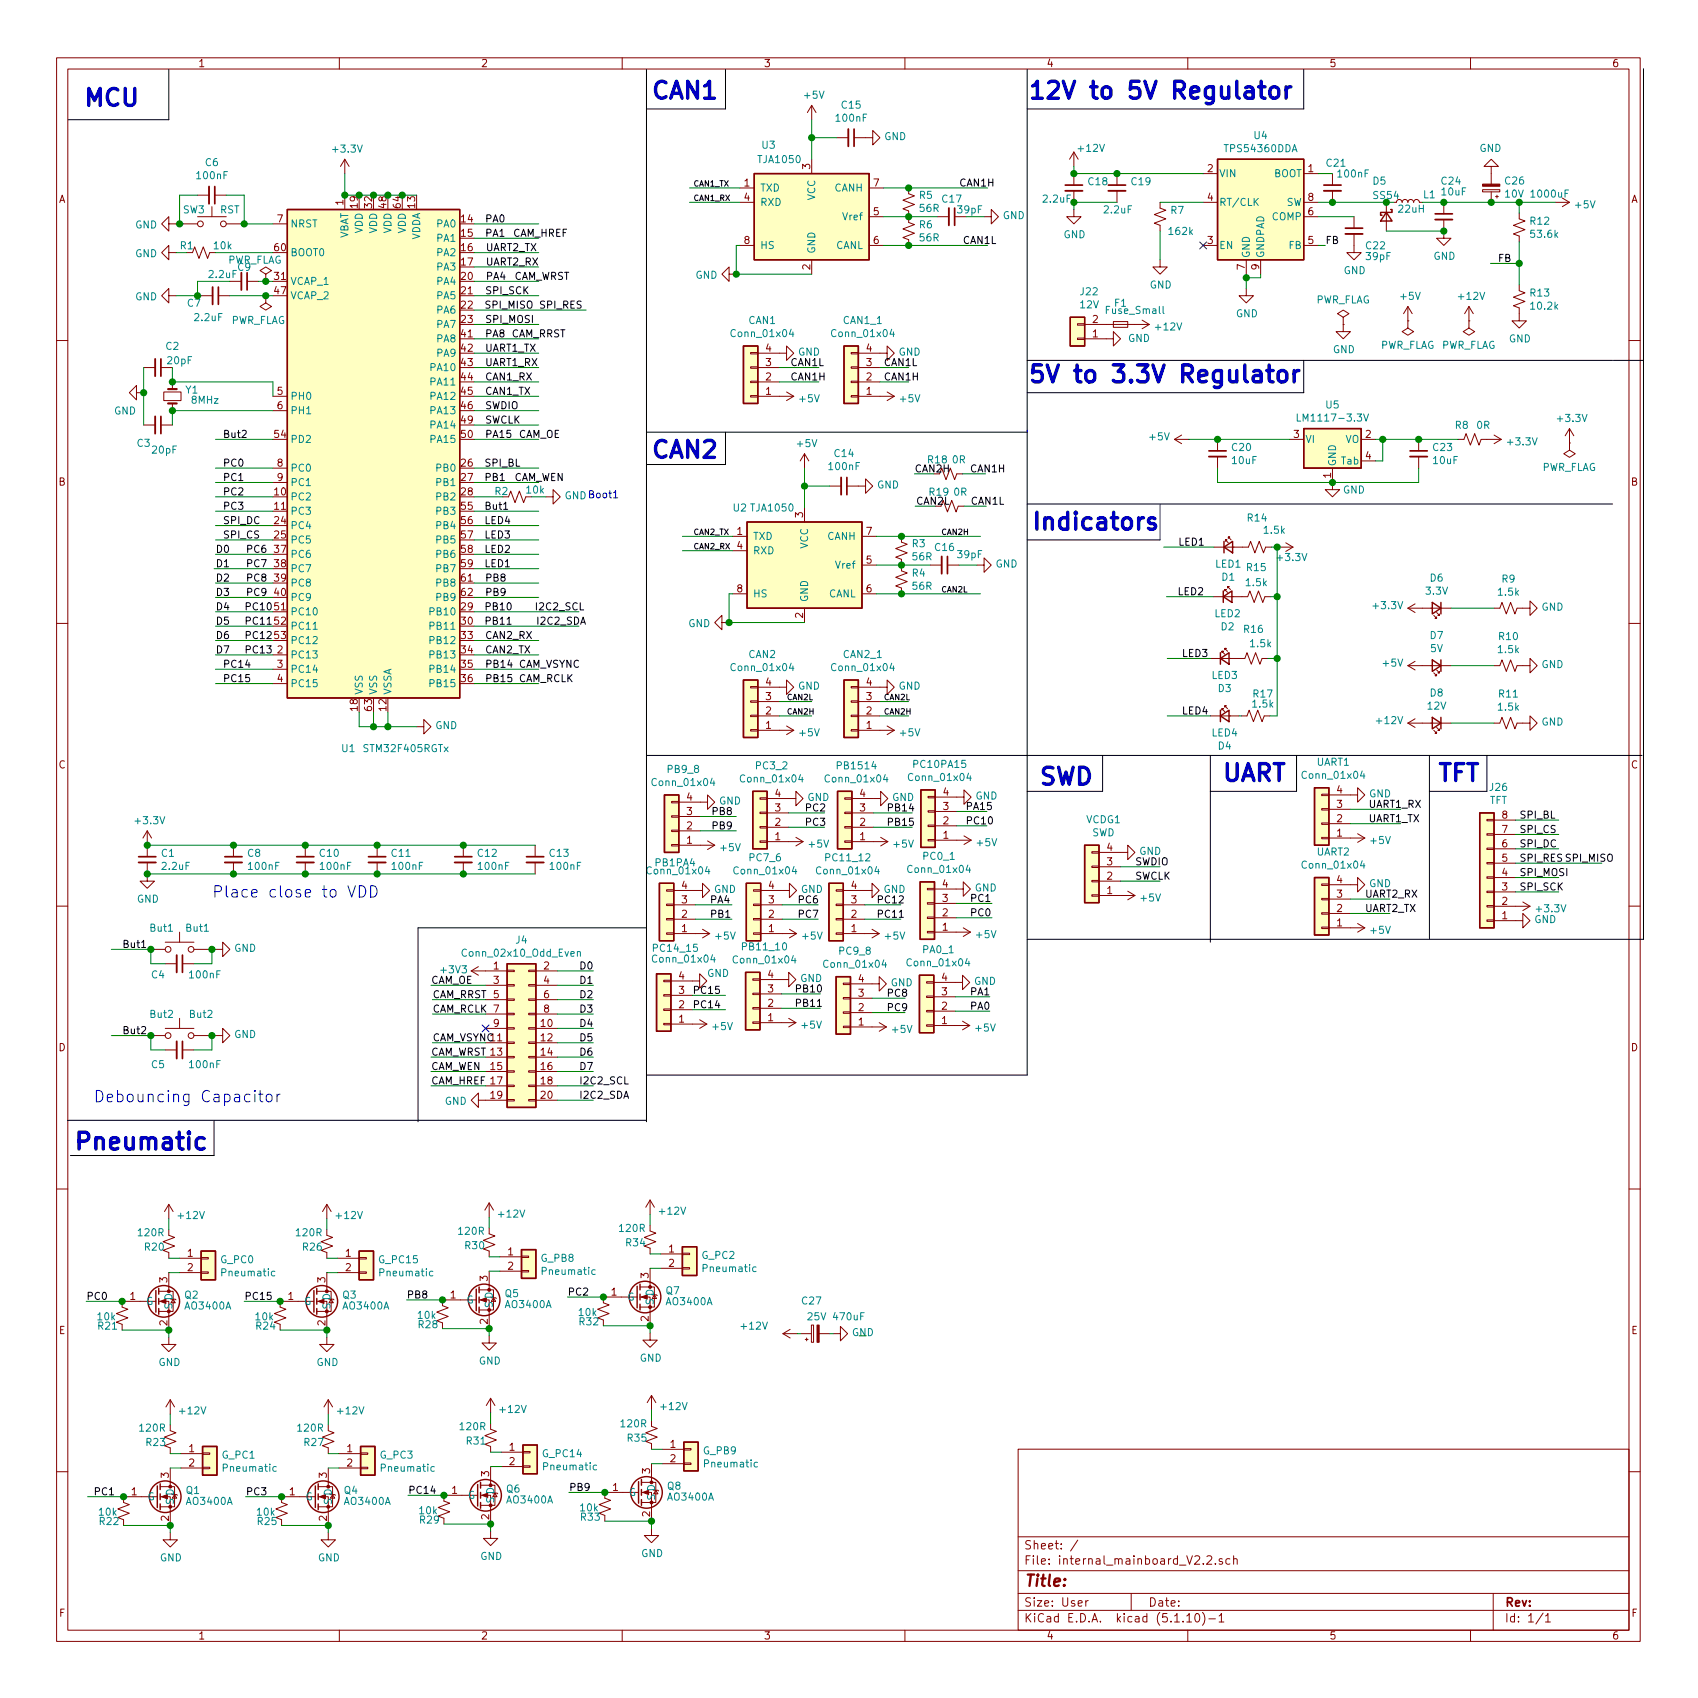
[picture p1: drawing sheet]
<svg xmlns="http://www.w3.org/2000/svg" width="300mm" height="300mm" viewBox="0 0 300 300" stroke-linecap="round" stroke-linejoin="round" font-family="sans-serif">
<defs><g id="words">
<g font-size="4.2" fill="#0000c2">
<text x="114.9" y="17.5">CAN1</text>
<text x="181.6" y="17.5">12V to 5V Regulator</text>
<text x="14.6" y="18.8">MCU</text>
<text x="181.6" y="67.7">5V to 3.3V Regulator</text>
<text x="114.9" y="81">CAN2</text>
<text x="182.2" y="93.7">Indicators</text>
<text x="183.5" y="138.8">SWD</text>
<text x="215.9" y="138.2">UART</text>
<text x="254" y="138.2">TFT</text>
<text x="16" y="203.3">Pneumatic</text>
</g>
<g font-size="2.8" fill="#0000c2">
<text x="37.5" y="158.7">Place close to VDD</text>
<text x="16.5" y="194.9">Debouncing Capacitor</text>
</g>
<text font-size="2.8" fill="#840000" x="181" y="280.5">Title:</text>
<g font-size="2.1" fill="#840000">
<text x="181" y="274">Sheet: /</text>
<text x="181" y="276.6">File: internal_mainboard_V2.2.sch</text>
<text x="181" y="286.9">KiCad E.D.A. kicad (5.1.10)-1</text>
<text x="181" y="284.1">Size: User</text>
<text x="203" y="284.1">Date:</text>
<text x="266" y="284.1">Rev:</text>
<text x="266" y="286.9">Id: 1/1</text>
</g>
<g font-size="1.8" fill="#840000">
<text x="35" y="11.8">1</text>
<text x="85" y="11.8">2</text>
<text x="135" y="11.8">3</text>
<text x="185" y="11.8">4</text>
<text x="235" y="11.8">5</text>
<text x="285" y="11.8">6</text>
<text x="143.3" y="29.9" transform="rotate(-90 143.3 29.9)">3</text>
<text x="10.4" y="35.9">A</text>
<text x="131.6" y="33">1</text>
<text x="131.6" y="35.5">4</text>
<text x="154.5" y="33">7</text>
<text x="213.5" y="30.4">2</text>
<text x="213.5" y="35.5">4</text>
<text x="231.3" y="30.4">1</text>
<text x="231.3" y="35.5">8</text>
<text x="288.4" y="35.9">A</text>
<text x="49" y="39.3">7</text>
<text x="60.7" y="36.3" transform="rotate(-90 60.7 36.3)">1</text>
<text x="63.2" y="36.7" transform="rotate(-90 63.2 36.7)">19</text>
<text x="65.8" y="36.7" transform="rotate(-90 65.8 36.7)">32</text>
<text x="68.3" y="36.7" transform="rotate(-90 68.3 36.7)">48</text>
<text x="70.9" y="36.7" transform="rotate(-90 70.9 36.7)">64</text>
<text x="73.4" y="36.7" transform="rotate(-90 73.4 36.7)">13</text>
<text x="81.6" y="39.3">14</text>
<text x="81.6" y="41.9">15</text>
<text x="154.5" y="38.1">5</text>
<text x="231.3" y="38.1">6</text>
<text x="48.6" y="44.4">60</text>
<text x="81.6" y="44.4">16</text>
<text x="81.6" y="47">17</text>
<text x="131.6" y="43.1">8</text>
<text x="143.3" y="47.7" transform="rotate(-90 143.3 47.7)">2</text>
<text x="154.5" y="43.1">6</text>
<text x="213.5" y="43.1">3</text>
<text x="220.1" y="47.7" transform="rotate(-90 220.1 47.7)">7</text>
<text x="222.6" y="47.7" transform="rotate(-90 222.6 47.7)">9</text>
<text x="231.3" y="43.1">5</text>
<text x="48.6" y="49.5">31</text>
<text x="48.6" y="52">47</text>
<text x="81.6" y="49.5">20</text>
<text x="81.6" y="52">21</text>
<text x="81.6" y="54.6">22</text>
<text x="81.6" y="57.1">23</text>
<text x="81.6" y="59.7">41</text>
<text x="193.2" y="59.7">1</text>
<text x="193.2" y="57.1">2</text>
<text x="81.6" y="62.2">42</text>
<text x="81.6" y="64.7">43</text>
<text x="135.4" y="64.7">3</text>
<text x="135.4" y="62.2">4</text>
<text x="153.2" y="64.7">3</text>
<text x="153.2" y="62.2">4</text>
<text x="49" y="69.8">5</text>
<text x="81.6" y="67.3">44</text>
<text x="81.6" y="69.8">45</text>
<text x="135.4" y="69.8">1</text>
<text x="135.4" y="67.3">2</text>
<text x="153.2" y="69.8">1</text>
<text x="153.2" y="67.3">2</text>
<text x="48.6" y="77.4">54</text>
<text x="49" y="72.4">6</text>
<text x="81.6" y="72.4">46</text>
<text x="81.6" y="74.9">49</text>
<text x="81.6" y="77.4">50</text>
<text x="228.8" y="77.4">3</text>
<text x="241.5" y="77.4">2</text>
<text x="49" y="82.5">8</text>
<text x="81.6" y="82.5">26</text>
<text x="241.5" y="81.2">4</text>
<text x="10.4" y="85.8">B</text>
<text x="48.6" y="87.6">10</text>
<text x="49" y="85.1">9</text>
<text x="81.6" y="85.1">27</text>
<text x="81.6" y="87.6">28</text>
<text x="235.3" y="84.5" transform="rotate(-90 235.3 84.5)">1</text>
<text x="288.4" y="85.8">B</text>
<text x="48.6" y="90.1">11</text>
<text x="48.6" y="92.7">24</text>
<text x="48.6" y="95.2">25</text>
<text x="81.6" y="90.1">55</text>
<text x="81.6" y="92.7">56</text>
<text x="81.6" y="95.2">57</text>
<text x="130.3" y="94.6">1</text>
<text x="142" y="91.5" transform="rotate(-90 142 91.5)">3</text>
<text x="153.2" y="94.6">7</text>
<text x="48.6" y="97.8">37</text>
<text x="48.6" y="100.3">38</text>
<text x="81.6" y="97.8">58</text>
<text x="81.6" y="100.3">59</text>
<text x="130.3" y="97.1">4</text>
<text x="153.2" y="99.7">5</text>
<text x="48.6" y="102.8">39</text>
<text x="48.6" y="105.4">40</text>
<text x="48.6" y="107.9">51</text>
<text x="81.6" y="107.9">29</text>
<text x="81.6" y="102.8">61</text>
<text x="81.6" y="105.4">62</text>
<text x="130.3" y="104.7">8</text>
<text x="153.2" y="104.7">6</text>
<text x="48.6" y="110.5">52</text>
<text x="48.6" y="113">53</text>
<text x="81.6" y="110.5">30</text>
<text x="81.6" y="113">33</text>
<text x="142" y="109.3" transform="rotate(-90 142 109.3)">2</text>
<text x="49" y="115.5">2</text>
<text x="49" y="118.1">3</text>
<text x="81.6" y="115.5">34</text>
<text x="81.6" y="118.1">35</text>
<text x="49" y="120.6">4</text>
<text x="63.2" y="125.6" transform="rotate(-90 63.2 125.6)">18</text>
<text x="65.8" y="125.6" transform="rotate(-90 65.8 125.6)">63</text>
<text x="68.3" y="125.6" transform="rotate(-90 68.3 125.6)">12</text>
<text x="81.6" y="120.6">36</text>
<text x="135.4" y="123.8">3</text>
<text x="135.4" y="121.2">4</text>
<text x="153.2" y="123.8">3</text>
<text x="153.2" y="121.2">4</text>
<text x="135.4" y="128.9">1</text>
<text x="135.4" y="126.3">2</text>
<text x="153.2" y="128.9">1</text>
<text x="153.2" y="126.3">2</text>
<text x="10.4" y="135.9">C</text>
<text x="288.4" y="135.9">C</text>
<text x="121.4" y="141.6">4</text>
<text x="137.1" y="143.5">3</text>
<text x="137.1" y="140.9">4</text>
<text x="152" y="143.5">3</text>
<text x="152" y="140.9">4</text>
<text x="166.8" y="143.2">3</text>
<text x="166.8" y="140.7">4</text>
<text x="236.4" y="142.8">3</text>
<text x="236.4" y="140.3">4</text>
<text x="121.4" y="149.2">1</text>
<text x="121.4" y="146.6">2</text>
<text x="121.4" y="144.1">3</text>
<text x="137.1" y="148.6">1</text>
<text x="137.1" y="146">2</text>
<text x="152" y="148.6">1</text>
<text x="152" y="146">2</text>
<text x="166.8" y="148.3">1</text>
<text x="166.8" y="145.8">2</text>
<text x="236.4" y="147.9">1</text>
<text x="236.4" y="145.4">2</text>
<text x="265.6" y="149.8">6</text>
<text x="265.6" y="147.3">7</text>
<text x="265.6" y="144.7">8</text>
<text x="195.7" y="155.5">2</text>
<text x="195.7" y="153">3</text>
<text x="195.7" y="150.5">4</text>
<text x="265.6" y="154.9">4</text>
<text x="265.6" y="152.4">5</text>
<text x="120.5" y="159.7">3</text>
<text x="120.5" y="157.2">4</text>
<text x="135.9" y="159.7">3</text>
<text x="135.9" y="157.2">4</text>
<text x="150.5" y="159.7">3</text>
<text x="150.5" y="157.2">4</text>
<text x="166.6" y="159.5">3</text>
<text x="166.6" y="156.9">4</text>
<text x="195.7" y="158.1">1</text>
<text x="236.4" y="161.3">2</text>
<text x="236.4" y="158.7">3</text>
<text x="236.4" y="156.2">4</text>
<text x="265.6" y="160">2</text>
<text x="265.6" y="157.4">3</text>
<text x="120.5" y="164.8">1</text>
<text x="120.5" y="162.3">2</text>
<text x="135.9" y="164.8">1</text>
<text x="135.9" y="162.3">2</text>
<text x="150.5" y="164.8">1</text>
<text x="150.5" y="162.3">2</text>
<text x="166.6" y="164.6">1</text>
<text x="166.6" y="162">2</text>
<text x="236.4" y="163.8">1</text>
<text x="265.6" y="162.5">1</text>
<text x="87.3" y="171.4">1</text>
<text x="87.3" y="174">3</text>
<text x="96.2" y="171.4">2</text>
<text x="96.2" y="174">4</text>
<text x="120" y="173.2">4</text>
<text x="135.8" y="172.9">4</text>
<text x="151.8" y="173.7">4</text>
<text x="166.5" y="173.4">4</text>
<text x="96.2" y="176.5">6</text>
<text x="96.2" y="179">8</text>
<text x="120" y="178.3">2</text>
<text x="120" y="175.7">3</text>
<text x="135.8" y="178">2</text>
<text x="135.8" y="175.5">3</text>
<text x="151.8" y="178.8">2</text>
<text x="151.8" y="176.2">3</text>
<text x="166.5" y="178.5">2</text>
<text x="166.5" y="176">3</text>
<text x="10.4" y="185.8">D</text>
<text x="87.3" y="181.6">9</text>
<text x="95.7" y="181.6">10</text>
<text x="95.7" y="184.1">12</text>
<text x="120" y="180.8">1</text>
<text x="135.8" y="180.6">1</text>
<text x="151.8" y="181.3">1</text>
<text x="166.5" y="181.1">1</text>
<text x="288.4" y="185.8">D</text>
<text x="86.8" y="189.2">15</text>
<text x="95.7" y="186.7">14</text>
<text x="95.7" y="189.2">16</text>
<text x="95.7" y="191.7">18</text>
<text x="86.8" y="194.3">19</text>
<text x="95.7" y="194.3">20</text>
<text x="89.8" y="222">1</text>
<text x="118.3" y="221.4">1</text>
<text x="29.6" y="226.8" transform="rotate(-90 29.6 226.8)">3</text>
<text x="33.2" y="222.2">1</text>
<text x="33.2" y="224.8">2</text>
<text x="57.5" y="226.8" transform="rotate(-90 57.5 226.8)">3</text>
<text x="61.1" y="222.2">1</text>
<text x="61.1" y="224.8">2</text>
<text x="86.2" y="226.5" transform="rotate(-90 86.2 226.5)">3</text>
<text x="89.8" y="224.5">2</text>
<text x="114.7" y="226" transform="rotate(-90 114.7 226)">3</text>
<text x="118.3" y="224">2</text>
<text x="23" y="229.8">1</text>
<text x="51" y="229.8">1</text>
<text x="79.7" y="229.6">1</text>
<text x="108.1" y="229.1">1</text>
<text x="114.7" y="233.6" transform="rotate(-90 114.7 233.6)">2</text>
<text x="10.4" y="235.9">E</text>
<text x="29.6" y="234.4" transform="rotate(-90 29.6 234.4)">2</text>
<text x="57.5" y="234.4" transform="rotate(-90 57.5 234.4)">2</text>
<text x="86.2" y="234.1" transform="rotate(-90 86.2 234.1)">2</text>
<text x="288.4" y="235.9">E</text>
<text x="33.4" y="256.8">1</text>
<text x="61.4" y="256.8">1</text>
<text x="90.1" y="256.5">1</text>
<text x="118.5" y="256">1</text>
<text x="29.8" y="261.3" transform="rotate(-90 29.8 261.3)">3</text>
<text x="33.4" y="259.3">2</text>
<text x="57.8" y="261.3" transform="rotate(-90 57.8 261.3)">3</text>
<text x="61.4" y="259.3">2</text>
<text x="86.5" y="261" transform="rotate(-90 86.5 261)">3</text>
<text x="90.1" y="259">2</text>
<text x="108.4" y="263.6">1</text>
<text x="114.9" y="260.5" transform="rotate(-90 114.9 260.5)">3</text>
<text x="118.5" y="258.5">2</text>
<text x="23.3" y="264.4">1</text>
<text x="29.8" y="268.9" transform="rotate(-90 29.8 268.9)">2</text>
<text x="51.2" y="264.4">1</text>
<text x="57.8" y="268.9" transform="rotate(-90 57.8 268.9)">2</text>
<text x="79.9" y="264.1">1</text>
<text x="86.5" y="268.7" transform="rotate(-90 86.5 268.7)">2</text>
<text x="114.9" y="268.2" transform="rotate(-90 114.9 268.2)">2</text>
<text x="10.5" y="285.8">F</text>
<text x="288.5" y="285.8">F</text>
<text x="35" y="289.9">1</text>
<text x="85" y="289.9">2</text>
<text x="135" y="289.9">3</text>
<text x="185" y="289.9">4</text>
<text x="235" y="289.9">5</text>
<text x="285" y="289.9">6</text>
</g>
<g font-size="1.8" fill="#008484">
<text x="142.3" y="17.5">+5V</text>
<text x="148" y="21.5">100nF</text>
<text x="148.9" y="19.2">C15</text>
<text x="36.3" y="29.4">C6</text>
<text x="59" y="27">+3.3V</text>
<text x="134.2" y="28.8">TJA1050</text>
<text x="134.8" y="26.3">U3</text>
<text x="156.3" y="24.8">GND</text>
<text x="190.8" y="26.9">+12V</text>
<text x="216.8" y="26.9">TPS54360DDA</text>
<text x="221.8" y="24.6">U4</text>
<text x="234.6" y="29.5">C21</text>
<text x="261.6" y="26.9">GND</text>
<text x="34.9" y="31.7">100nF</text>
<text x="134.4" y="33.9">TXD</text>
<text x="144.1" y="35.4" transform="rotate(-90 144.1 35.4)">VCC</text>
<text x="147.5" y="33.9">CANH</text>
<text x="162.6" y="35.2">R5</text>
<text x="166.6" y="35.8">C17</text>
<text x="184.5" y="35.8">2.2uF</text>
<text x="192.5" y="32.8">C18</text>
<text x="200.1" y="32.8">C19</text>
<text x="215.5" y="31.3">VIN</text>
<text x="225.1" y="31.3">BOOT</text>
<text x="236.7" y="31.4">100nF</text>
<text x="242.8" y="32.7">D5</text>
<text x="251.7" y="35.1">L1</text>
<text x="254.9" y="32.7">C24</text>
<text x="255" y="34.6">10uF</text>
<text x="266.2" y="32.6">C26</text>
<text x="266.9" y="34.9">10V 1000uF</text>
<text x="23.9" y="40.4">GND</text>
<text x="32.4" y="37.7">SW3</text>
<text x="38.9" y="37.7">RST</text>
<text x="51.3" y="40.2">NRST</text>
<text x="64.1" y="41.3" transform="rotate(-90 64.1 41.3)">VDD</text>
<text x="66.7" y="41.3" transform="rotate(-90 66.7 41.3)">VDD</text>
<text x="69.2" y="41.3" transform="rotate(-90 69.2 41.3)">VDD</text>
<text x="71.8" y="41.3" transform="rotate(-90 71.8 41.3)">VDD</text>
<text x="77.3" y="40.2">PA0</text>
<text x="134.4" y="36.4">RXD</text>
<text x="149.2" y="38.9">Vref</text>
<text x="162.6" y="40.4">R6</text>
<text x="162.7" y="37.5">56R</text>
<text x="169.4" y="37.7">39pF</text>
<text x="177.3" y="38.7">GND</text>
<text x="195.3" y="37.7">2.2uF</text>
<text x="206.8" y="41.5">162k</text>
<text x="207" y="37.8">R7</text>
<text x="215.5" y="36.4">RT/CLK</text>
<text x="224.9" y="38.9">COMP</text>
<text x="227.4" y="36.4">SW</text>
<text x="247.4" y="37.6">22uH</text>
<text x="270.6" y="39.7">R12</text>
<text x="278.6" y="36.8">+5V</text>
<text x="23.9" y="45.5">GND</text>
<text x="31.9" y="44.1">R1</text>
<text x="37.9" y="44.1">10k</text>
<text x="40.1" y="46.6">PWR_FLAG</text>
<text x="42.1" y="47.9">C9</text>
<text x="51.3" y="45.3">BOOT0</text>
<text x="61.6" y="42.4" transform="rotate(-90 61.6 42.4)">VBAT</text>
<text x="74.3" y="42.6" transform="rotate(-90 74.3 42.6)">VDDA</text>
<text x="77.3" y="42.8">PA1</text>
<text x="77.3" y="45.3">PA2</text>
<text x="77.3" y="47.8">PA3</text>
<text x="134.4" y="44">HS</text>
<text x="144.1" y="44.9" transform="rotate(-90 144.1 44.9)">GND</text>
<text x="147.8" y="44">CANL</text>
<text x="162.7" y="42.7">56R</text>
<text x="188" y="42.1">GND</text>
<text x="215.5" y="44">EN</text>
<text x="221" y="45.7" transform="rotate(-90 221 45.7)">GND</text>
<text x="223.5" y="45.7" transform="rotate(-90 223.5 45.7)">GNDPAD</text>
<text x="227.9" y="44">FB</text>
<text x="241.6" y="44.1">C22</text>
<text x="241.6" y="46">39pF</text>
<text x="253.4" y="45.9">GND</text>
<text x="270.8" y="42">53.6k</text>
<text x="23.9" y="53.1">GND</text>
<text x="37.1" y="49.2">2.2uF</text>
<text x="51.3" y="50.4">VCAP_1</text>
<text x="51.3" y="52.9">VCAP_2</text>
<text x="77.3" y="50.4">PA4</text>
<text x="77.3" y="52.9">PA5</text>
<text x="123" y="49.3">GND</text>
<text x="191.1" y="52.2">J22</text>
<text x="203.3" y="51">GND</text>
<text x="232.5" y="53.7">PWR_FLAG</text>
<text x="237.6" y="48.5">GND</text>
<text x="247.7" y="53">+5V</text>
<text x="258" y="53">+12V</text>
<text x="270.6" y="52.4">R13</text>
<text x="33.2" y="54.2">C7</text>
<text x="34.5" y="56.8">2.2uF</text>
<text x="40.7" y="57.3">PWR_FLAG</text>
<text x="77.3" y="55.5">PA6</text>
<text x="77.3" y="58">PA7</text>
<text x="129.6" y="59.6">Conn_01x04</text>
<text x="132.4" y="57.3">CAN1</text>
<text x="147.3" y="59.6">Conn_01x04</text>
<text x="149.2" y="57.3">CAN1_1</text>
<text x="191" y="54.5">12V</text>
<text x="195.8" y="55.5">Fuse_Small</text>
<text x="197.1" y="54.2">F1</text>
<text x="204.4" y="58.4">+12V</text>
<text x="218.5" y="56.1">GND</text>
<text x="270.8" y="54.7">10.2k</text>
<text x="29.4" y="61.9">C2</text>
<text x="29.7" y="64.4">20pF</text>
<text x="76.4" y="65.6">PA10</text>
<text x="77.3" y="60.5">PA8</text>
<text x="77.3" y="63.1">PA9</text>
<text x="141.1" y="62.9">GND</text>
<text x="158.9" y="62.9">GND</text>
<text x="199.4" y="60.5">GND</text>
<text x="235.7" y="62.4">GND</text>
<text x="243.9" y="61.7">PWR_FLAG PWR_FLAG</text>
<text x="266.8" y="60.5">GND</text>
<text x="32.9" y="69.6">Y1</text>
<text x="33.9" y="71.4">8MHz</text>
<text x="51.3" y="70.7">PH0</text>
<text x="76.4" y="68.2">PA11</text>
<text x="76.4" y="70.7">PA12</text>
<text x="141.5" y="71.1">+5V</text>
<text x="159.2" y="71.1">+5V</text>
<text x="20.2" y="73.3">GND</text>
<text x="51.3" y="73.2">PH1</text>
<text x="76.4" y="73.2">PA13</text>
<text x="76.4" y="75.8">PA14</text>
<text x="203.3" y="77.9">+5V</text>
<text x="230.2" y="74.5">LM1117-3.3V</text>
<text x="234.5" y="72.2">U5</text>
<text x="257.3" y="75.8">R8</text>
<text x="261.1" y="75.8">0R</text>
<text x="275.5" y="74.6">+3.3V</text>
<text x="24.3" y="79">C3</text>
<text x="27" y="80.2">20pF</text>
<text x="51.3" y="78.3">PD2</text>
<text x="51.3" y="83.4">PC0</text>
<text x="76.4" y="78.3">PA15</text>
<text x="77.3" y="83.4">PB0</text>
<text x="141" y="79.1">+5V</text>
<text x="146.7" y="83.1">100nF</text>
<text x="147.6" y="80.8">C14</text>
<text x="164.1" y="81.9">R18</text>
<text x="168.4" y="81.9">0R</text>
<text x="217.9" y="79.7">C20</text>
<text x="217.9" y="82.1">10uF</text>
<text x="230.8" y="78.3">VI</text>
<text x="236.2" y="82.5" transform="rotate(-90 236.2 82.5)">GND</text>
<text x="237.3" y="82.1">Tab</text>
<text x="237.8" y="78.3">VO</text>
<text x="253.4" y="79.7">C23</text>
<text x="253.5" y="82.1">10uF</text>
<text x="266.7" y="78.8">+3.3V</text>
<text x="272.5" y="83.3">PWR_FLAG</text>
<text x="51.3" y="88.5">PC2</text>
<text x="51.3" y="85.9">PC1</text>
<text x="77.3" y="85.9">PB1</text>
<text x="77.3" y="88.5">PB2</text>
<text x="87.5" y="87.5">R2</text>
<text x="155.1" y="86.4">GND</text>
<text x="164.4" y="87.6">R19</text>
<text x="168.7" y="87.6">0R</text>
<text x="237.4" y="87.3">GND</text>
<text x="51.3" y="91">PC3</text>
<text x="51.3" y="93.6">PC4</text>
<text x="77.3" y="91">PB3</text>
<text x="77.3" y="93.6">PB4</text>
<text x="129.7" y="90.4">U2 TJA1050</text>
<text x="133.1" y="95.5">TXD</text>
<text x="146.3" y="95.5">CANH</text>
<text x="220.6" y="92.2">R14</text>
<text x="223.6" y="94.4">1.5k</text>
<text x="51.3" y="96.1">PC5</text>
<text x="51.3" y="98.6">PC6</text>
<text x="51.3" y="101.2">PC7</text>
<text x="77.3" y="96.1">PB5</text>
<text x="77.3" y="98.6">PB6</text>
<text x="77.3" y="101.2">PB7</text>
<text x="133.1" y="98">RXD</text>
<text x="142.9" y="97" transform="rotate(-90 142.9 97)">VCC</text>
<text x="148" y="100.5">Vref</text>
<text x="161.3" y="102">R4</text>
<text x="161.3" y="96.8">R3</text>
<text x="161.4" y="99.1">56R</text>
<text x="165.4" y="97.4">C16</text>
<text x="169.4" y="98.7">39pF</text>
<text x="176" y="100.3">GND</text>
<text x="214.9" y="100.4">LED1</text>
<text x="220.5" y="101">R15</text>
<text x="226" y="99.2">+3.3V</text>
<text x="51.3" y="103.7">PC8</text>
<text x="51.3" y="106.3">PC9</text>
<text x="77.3" y="103.7">PB8</text>
<text x="77.3" y="106.3">PB9</text>
<text x="133.1" y="105.6">HS</text>
<text x="142.9" y="106.5" transform="rotate(-90 142.9 106.5)">GND</text>
<text x="146.5" y="105.6">CANL</text>
<text x="161.4" y="104.3">56R</text>
<text x="216.1" y="102.7">D1</text>
<text x="220.4" y="103.6">1.5k</text>
<text x="243" y="107.7">+3.3V</text>
<text x="252.2" y="105.1">3.3V</text>
<text x="252.9" y="102.8">D6</text>
<text x="265" y="105.3">1.5k</text>
<text x="265.6" y="103">R9</text>
<text x="272.5" y="108">GND</text>
<text x="51.3" y="108.8">PC10</text>
<text x="51.3" y="111.3">PC11</text>
<text x="51.3" y="113.9">PC12</text>
<text x="76.4" y="108.8">PB10</text>
<text x="76.4" y="111.3">PB11</text>
<text x="76.4" y="113.9">PB12</text>
<text x="121.7" y="110.9">GND</text>
<text x="214.8" y="109.1">LED2</text>
<text x="215.9" y="111.4">D2</text>
<text x="220" y="111.9">R16</text>
<text x="252.9" y="113">D7</text>
<text x="265.1" y="113.2">R10</text>
<text x="51.3" y="116.4">PC13</text>
<text x="51.3" y="119">PC14</text>
<text x="76.4" y="116.4">PB13</text>
<text x="76.4" y="119">PB14</text>
<text x="129.6" y="118.7">Conn_01x04</text>
<text x="132.4" y="116.3">CAN2</text>
<text x="147.3" y="118.7">Conn_01x04</text>
<text x="149.2" y="116.3">CAN2_1</text>
<text x="221.2" y="114.4">1.5k</text>
<text x="244.6" y="117.9">+5V</text>
<text x="252.9" y="115.3">5V</text>
<text x="265" y="115.5">1.5k</text>
<text x="272.5" y="118.1">GND</text>
<text x="51.3" y="121.5">PC15</text>
<text x="64.1" y="122.9" transform="rotate(-90 64.1 122.9)">VSS</text>
<text x="66.7" y="122.9" transform="rotate(-90 66.7 122.9)">VSS</text>
<text x="69.2" y="122.9" transform="rotate(-90 69.2 122.9)">VSSA</text>
<text x="76.4" y="121.5">PB15</text>
<text x="141.1" y="121.9">GND</text>
<text x="158.9" y="121.9">GND</text>
<text x="214.3" y="120.1">LED3</text>
<text x="215.4" y="122.4">D3</text>
<text x="221.5" y="125.1">1.5k</text>
<text x="221.6" y="123.3">R17</text>
<text x="252.4" y="125.5">12V</text>
<text x="252.9" y="123.2">D8</text>
<text x="265" y="125.6">1.5k</text>
<text x="265.1" y="123.3">R11</text>
<text x="77" y="128.9">GND</text>
<text x="141.5" y="130.2">+5V</text>
<text x="159.2" y="130.2">+5V</text>
<text x="214.3" y="130.2">LED4</text>
<text x="243.5" y="128">+12V</text>
<text x="272.5" y="128.3">GND</text>
<text x="60.5" y="133">U1</text>
<text x="64.5" y="133">STM32F405RGTx</text>
<text x="118.1" y="136.7">PB9_8</text>
<text x="133.7" y="136">PC3_2</text>
<text x="148.2" y="136">PB1514</text>
<text x="161.7" y="135.8">PC10PA15</text>
<text x="215.4" y="132.5">D4</text>
<text x="230.5" y="137.7">Conn_01x04</text>
<text x="232.8" y="135.4">UART1</text>
<text x="115.6" y="139">Conn_01x04</text>
<text x="127.1" y="142.3">GND</text>
<text x="131.2" y="138.3">Conn_01x04</text>
<text x="142.7" y="141.6">GND</text>
<text x="146.2" y="138.3">Conn_01x04</text>
<text x="157.7" y="141.6">GND</text>
<text x="160.9" y="138.1">Conn_01x04</text>
<text x="172.5" y="141.4">GND</text>
<text x="242.1" y="141">GND</text>
<text x="263.3" y="142.1">TFT</text>
<text x="263.5" y="139.8">J26</text>
<text x="24.1" y="145.7">+3.3V</text>
<text x="143.1" y="149.9">+5V</text>
<text x="158.1" y="149.9">+5V</text>
<text x="172.8" y="149.6">+5V</text>
<text x="192.1" y="145.6">VCDG1</text>
<text x="193" y="147.9">SWD</text>
<text x="242.4" y="149.2">+5V</text>
<text x="28.6" y="151.5">C1</text>
<text x="28.8" y="153.8">2.2uF</text>
<text x="43.8" y="151.5">C8</text>
<text x="44.1" y="153.8">100nF</text>
<text x="56.6" y="151.5">C10</text>
<text x="56.8" y="153.8">100nF</text>
<text x="69.3" y="151.5">C11</text>
<text x="69.5" y="153.8">100nF</text>
<text x="84.5" y="151.5">C12</text>
<text x="84.7" y="153.8">100nF</text>
<text x="97.2" y="151.5">C13</text>
<text x="97.4" y="153.8">100nF</text>
<text x="114.7" y="154.6">Conn_01x04</text>
<text x="116" y="153.2">PB1PA4</text>
<text x="127.5" y="150.5">+5V</text>
<text x="130.1" y="154.6">Conn_01x04</text>
<text x="132.6" y="152.3">PC7_6</text>
<text x="144.7" y="154.6">Conn_01x04</text>
<text x="146.2" y="152.3">PC11_12</text>
<text x="160.8" y="154.3">Conn_01x04</text>
<text x="163.3" y="152">PC0_1</text>
<text x="201.4" y="151.1">GND</text>
<text x="230.5" y="153.6">Conn_01x04</text>
<text x="232.8" y="151.3">UART2</text>
<text x="24.2" y="159.6">GND</text>
<text x="126.2" y="157.9">GND</text>
<text x="141.6" y="157.9">GND</text>
<text x="156.2" y="157.9">GND</text>
<text x="172.3" y="157.6">GND</text>
<text x="201.8" y="159.4">+5V</text>
<text x="271.8" y="161.3">+3.3V</text>
<text x="26.6" y="164.7">But1</text>
<text x="33" y="164.7">But1</text>
<text x="91.2" y="166.8">J4</text>
<text x="126.6" y="166.1">+5V</text>
<text x="142" y="166.1">+5V</text>
<text x="156.6" y="166.1">+5V</text>
<text x="172.7" y="165.9">+5V</text>
<text x="242.4" y="165.1">+5V</text>
<text x="271.3" y="163.2">GND</text>
<text x="26.8" y="173">C4</text>
<text x="33.7" y="173">100nF</text>
<text x="41.4" y="168.3">GND</text>
<text x="78.1" y="172.1">+3V3</text>
<text x="82.1" y="169.1">Conn_02x10_Odd_Even</text>
<text x="115.7" y="170.2">Conn_01x04</text>
<text x="115.7" y="168.3">PC14_15</text>
<text x="125" y="172.7">GND</text>
<text x="129.9" y="170.3">Conn_01x04</text>
<text x="131.5" y="168">PB11_10</text>
<text x="141.5" y="173.6">GND</text>
<text x="145.9" y="171.1">Conn_01x04</text>
<text x="148.5" y="168.8">PC9_8</text>
<text x="160.7" y="170.9">Conn_01x04</text>
<text x="163.2" y="168.5">PA0_1</text>
<text x="26.6" y="180">But2</text>
<text x="33.6" y="180">But2</text>
<text x="157.5" y="174.4">GND</text>
<text x="172.2" y="174.1">GND</text>
<text x="41.4" y="183.5">GND</text>
<text x="126.1" y="182.1">+5V</text>
<text x="141.8" y="181.9">+5V</text>
<text x="157.8" y="182.6">+5V</text>
<text x="172.6" y="182.4">+5V</text>
<text x="26.8" y="188.9">C5</text>
<text x="33.7" y="188.9">100nF</text>
<text x="78.6" y="195.3">GND</text>
<text x="31.6" y="215.5">+12V</text>
<text x="59.6" y="215.5">+12V</text>
<text x="88.3" y="215.3">+12V</text>
<text x="116.7" y="214.8">+12V</text>
<text x="24.5" y="218.6">120R</text>
<text x="25.7" y="221.1">R20</text>
<text x="52.5" y="218.6">120R</text>
<text x="53.6" y="221.1">R26</text>
<text x="81.2" y="218.3">120R</text>
<text x="82.3" y="220.9">R30</text>
<text x="109.6" y="217.8">120R</text>
<text x="110.7" y="220.4">R34</text>
<text x="39" y="223.4">G_PC0</text>
<text x="39.4" y="225.7">Pneumatic</text>
<text x="67.1" y="223.4">G_PC15</text>
<text x="67.4" y="225.7">Pneumatic</text>
<text x="95.7" y="223.1">G_PB8</text>
<text x="96.1" y="225.4">Pneumatic</text>
<text x="124.1" y="222.6">G_PC2</text>
<text x="124.5" y="224.9">Pneumatic</text>
<text x="17.3" y="233.4">10k</text>
<text x="25.8" y="230.7">G</text>
<text x="30.5" y="231.6" transform="rotate(-90 30.5 231.6)">S D</text>
<text x="32.7" y="229.6">Q2</text>
<text x="32.8" y="231.5">AO3400A</text>
<text x="45.3" y="233.4">10k</text>
<text x="53.7" y="230.7">G</text>
<text x="58.4" y="231.6" transform="rotate(-90 58.4 231.6)">S D</text>
<text x="60.6" y="229.6">Q3</text>
<text x="60.8" y="231.5">AO3400A</text>
<text x="74" y="233.2">10k</text>
<text x="82.4" y="230.5">G</text>
<text x="87.1" y="231.4" transform="rotate(-90 87.1 231.4)">S D</text>
<text x="89.3" y="229.3">Q5</text>
<text x="89.5" y="231.3">AO3400A</text>
<text x="102.4" y="232.7">10k</text>
<text x="110.9" y="230">G</text>
<text x="115.6" y="230.8" transform="rotate(-90 115.6 230.8)">S D</text>
<text x="117.8" y="228.8">Q7</text>
<text x="117.9" y="230.8">AO3400A</text>
<text x="141.9" y="230.6">C27</text>
<text x="143.4" y="233.4">25V 470uF</text>
<text x="17.4" y="235.1">R21</text>
<text x="45.3" y="235.1">R24</text>
<text x="74" y="234.8">R28</text>
<text x="102.5" y="234.3">R32</text>
<text x="131.2" y="235.1">+12V</text>
<text x="28" y="241.5">GND</text>
<text x="56" y="241.5">GND</text>
<text x="84.7" y="241.3">GND</text>
<text x="113.1" y="240.8">GND</text>
<text x="31.9" y="250.1">+12V</text>
<text x="59.8" y="250.1">+12V</text>
<text x="88.5" y="249.8">+12V</text>
<text x="117" y="249.3">+12V</text>
<text x="24.8" y="253.1">120R</text>
<text x="25.9" y="255.7">R23</text>
<text x="39.3" y="257.9">G_PC1</text>
<text x="52.7" y="253.1">120R</text>
<text x="53.8" y="255.7">R27</text>
<text x="67.2" y="257.9">G_PC3</text>
<text x="81.4" y="252.9">120R</text>
<text x="82.5" y="255.4">R31</text>
<text x="96" y="257.6">G_PC14</text>
<text x="109.9" y="252.4">120R</text>
<text x="111" y="254.9">R35</text>
<text x="124.4" y="257.1">G_PB9</text>
<text x="39.7" y="260.2">Pneumatic</text>
<text x="67.6" y="260.2">Pneumatic</text>
<text x="89.6" y="263.9">Q6</text>
<text x="96.3" y="260">Pneumatic</text>
<text x="118" y="263.4">Q8</text>
<text x="124.8" y="259.4">Pneumatic</text>
<text x="17.6" y="268">10k</text>
<text x="17.7" y="269.6">R22</text>
<text x="26" y="265.3">G</text>
<text x="30.7" y="266.2" transform="rotate(-90 30.7 266.2)">S D</text>
<text x="32.9" y="264.1">Q1</text>
<text x="33.1" y="266.1">AO3400A</text>
<text x="45.5" y="268">10k</text>
<text x="45.6" y="269.6">R25</text>
<text x="54" y="265.3">G</text>
<text x="58.7" y="266.2" transform="rotate(-90 58.7 266.2)">S D</text>
<text x="60.9" y="264.1">Q4</text>
<text x="61" y="266.1">AO3400A</text>
<text x="74.2" y="267.7">10k</text>
<text x="74.3" y="269.4">R29</text>
<text x="82.7" y="265">G</text>
<text x="87.4" y="265.9" transform="rotate(-90 87.4 265.9)">S D</text>
<text x="89.7" y="265.8">AO3400A</text>
<text x="102.7" y="267.2">10k</text>
<text x="102.7" y="268.9">R33</text>
<text x="111.1" y="264.5">G</text>
<text x="115.8" y="265.4" transform="rotate(-90 115.8 265.4)">S D</text>
<text x="118.2" y="265.3">AO3400A</text>
<text x="84.9" y="275.8">GND</text>
<text x="113.4" y="275.3">GND</text>
<text x="28.3" y="276.1">GND</text>
<text x="56.2" y="276.1">GND</text>
</g>
<g font-size="1.8">
<text x="169.5" y="33">CAN1H</text>
<text x="85.7" y="41.9">PA1</text>
<text x="85.7" y="39.3">PA0</text>
<text x="90.7" y="41.9">CAM_HREF</text>
<text x="85.9" y="47">UART2_RX</text>
<text x="85.9" y="44.4">UART2_TX</text>
<text x="170.2" y="43.1">CAN1L</text>
<text x="234.3" y="43.1">FB</text>
<text x="264.8" y="46.3">FB</text>
<text x="85.7" y="52">SPI_SCK</text>
<text x="85.9" y="49.5">PA4</text>
<text x="90.9" y="49.5">CAM_WRST</text>
<text x="85.6" y="54.6">SPI_MISO</text>
<text x="85.7" y="59.7">PA8</text>
<text x="85.7" y="57.1">SPI_MOSI</text>
<text x="90.4" y="59.7">CAM_RRST</text>
<text x="95.2" y="54.6">SPI_RES</text>
<text x="85.7" y="64.7">UART1_RX</text>
<text x="85.7" y="62.2">UART1_TX</text>
<text x="139.7" y="64.7">CAN1L</text>
<text x="156.2" y="64.7">CAN1L</text>
<text x="85.7" y="69.8">CAN1_TX</text>
<text x="85.7" y="67.3">CAN1_RX</text>
<text x="139.7" y="67.3">CAN1H</text>
<text x="156.2" y="67.3">CAN1H</text>
<text x="39.4" y="77.4">But2</text>
<text x="85.7" y="72.4">SWDIO</text>
<text x="85.7" y="74.9">SWCLK</text>
<text x="85.7" y="77.4">PA15</text>
<text x="91.7" y="77.4">CAM_OE</text>
<text x="39.4" y="82.5">PC0</text>
<text x="85.6" y="82.5">SPI_BL</text>
<text x="161.7" y="83.5">CAN2H</text>
<text x="171.4" y="83.5">CAN1H</text>
<text x="39.4" y="87.6">PC2</text>
<text x="39.4" y="85.1">PC1</text>
<text x="85.6" y="85.1">PB1</text>
<text x="90.9" y="85.1">CAM_WEN</text>
<text x="161.9" y="89.2">CAN2L</text>
<text x="171.6" y="89.2">CAN1L</text>
<text x="39.4" y="90.1">PC3</text>
<text x="39.4" y="92.7">SPI_DC</text>
<text x="39.4" y="95.2">SPI_CS</text>
<text x="85.6" y="92.7">LED4</text>
<text x="85.6" y="90.1">But1</text>
<text x="85.6" y="95.2">LED3</text>
<text x="38.1" y="97.8">D0</text>
<text x="38.1" y="100.3">D1</text>
<text x="43.4" y="100.3">PC7</text>
<text x="43.4" y="97.8">PC6</text>
<text x="85.6" y="100.3">LED1</text>
<text x="85.6" y="97.8">LED2</text>
<text x="208.3" y="96.5">LED1</text>
<text x="38.1" y="102.8">D2</text>
<text x="38.1" y="105.4">D3</text>
<text x="38.1" y="107.9">D4</text>
<text x="43.2" y="107.9">PC10</text>
<text x="43.4" y="105.4">PC9</text>
<text x="43.4" y="102.8">PC8</text>
<text x="85.6" y="107.9">PB10</text>
<text x="85.7" y="105.4">PB9</text>
<text x="85.7" y="102.8">PB8</text>
<text x="94.5" y="107.9">I2C2_SCL</text>
<text x="208.2" y="105.2">LED2</text>
<text x="38.1" y="110.5">D5</text>
<text x="38.1" y="113">D6</text>
<text x="43.2" y="113">PC12</text>
<text x="43.2" y="110.5">PC11</text>
<text x="85.6" y="110.5">PB11</text>
<text x="85.7" y="113">CAN2_RX</text>
<text x="94.7" y="110.5">I2C2_SDA</text>
<text x="38.1" y="115.5">D7</text>
<text x="39.4" y="118.1">PC14</text>
<text x="43.2" y="115.5">PC13</text>
<text x="85.7" y="115.5">CAN2_TX</text>
<text x="85.7" y="118.1">PB14</text>
<text x="91.7" y="118.1">CAM_VSYNC</text>
<text x="208.9" y="116.2">LED3</text>
<text x="39.4" y="120.6">PC15</text>
<text x="85.7" y="120.6">PB15</text>
<text x="91.7" y="120.6">CAM_RCLK</text>
<text x="208.9" y="126.3">LED4</text>
<text x="142.2" y="143.5">PC2</text>
<text x="156.7" y="143.5">PB14</text>
<text x="170.7" y="143.2">PA15</text>
<text x="241.9" y="142.8">UART1_RX</text>
<text x="125.7" y="144.1">PB8</text>
<text x="125.7" y="146.6">PB9</text>
<text x="142.2" y="146">PC3</text>
<text x="156.7" y="146">PB15</text>
<text x="170.7" y="145.8">PC10</text>
<text x="241.9" y="145.4">UART1_TX</text>
<text x="268.6" y="147.3">SPI_CS</text>
<text x="268.6" y="144.7">SPI_BL</text>
<text x="268.6" y="149.8">SPI_DC</text>
<text x="200.7" y="153">SWDIO</text>
<text x="200.7" y="155.5">SWCLK</text>
<text x="268.6" y="154.9">SPI_MOSI</text>
<text x="268.6" y="152.4">SPI_RES SPI_MISO</text>
<text x="125.5" y="159.7">PA4</text>
<text x="141" y="159.7">PC6</text>
<text x="154.9" y="159.7">PC12</text>
<text x="171.4" y="159.5">PC1</text>
<text x="241.3" y="158.7">UART2_RX</text>
<text x="241.3" y="161.3">UART2_TX</text>
<text x="242.1" y="156.9">GND</text>
<text x="268.6" y="157.4">SPI_SCK</text>
<text x="21.6" y="167.6">But1</text>
<text x="125.5" y="162.3">PB1</text>
<text x="141" y="162.3">PC7</text>
<text x="154.9" y="162.3">PC11</text>
<text x="171.4" y="162">PC0</text>
<text x="76.2" y="174">CAM_OE</text>
<text x="102.4" y="174">D1</text>
<text x="102.4" y="171.4">D0</text>
<text x="76.5" y="176.5">CAM_RRST 5</text>
<text x="76.5" y="179">CAM_RCLK 7</text>
<text x="102.4" y="179">D3</text>
<text x="102.4" y="176.5">D2</text>
<text x="122.4" y="175.7">PC15</text>
<text x="122.4" y="178.3">PC14</text>
<text x="140.5" y="175.5">PB10</text>
<text x="140.5" y="178">PB11</text>
<text x="156.7" y="178.8">PC9</text>
<text x="156.7" y="176.2">PC8</text>
<text x="171.4" y="176">PA1</text>
<text x="171.4" y="178.5">PA0</text>
<text x="21.6" y="182.8">But2</text>
<text x="76.5" y="184.1">CAM_VSYNC11</text>
<text x="102.4" y="184.1">D5</text>
<text x="102.4" y="181.6">D4</text>
<text x="76.2" y="186.7">CAM_WRST 13</text>
<text x="76.2" y="189.2">CAM_WEN</text>
<text x="76.2" y="191.7">CAM_HREF 17</text>
<text x="102.4" y="191.7">I2C2_SCL</text>
<text x="102.4" y="189.2">D7</text>
<text x="102.4" y="186.7">D6</text>
<text x="102.4" y="194.3">I2C2_SDA</text>
<text x="15.2" y="229.8">PC0</text>
<text x="43.2" y="229.8">PC15</text>
<text x="71.9" y="229.6">PB8</text>
<text x="100.3" y="229.1">PC2</text>
<text x="100.6" y="263.6">PB9</text>
<text x="16.5" y="264.4">PC1</text>
<text x="43.4" y="264.4">PC3</text>
<text x="72.1" y="264.1">PC14</text>
</g>
<g font-size="1.8" fill="#008400">
<text x="242.9" y="35.2">SS54</text>
<text x="93.1" y="87.3">10k</text>
<text x="150.6" y="236.2">GND</text>
</g>
<text font-size="1.8" fill="#0000c2" x="99.8" y="88.3">GNDBoot1</text>
<g font-size="1.4">
<text x="122.6" y="35.5">CAN1_RX</text>
<text x="122.6" y="33">CAN1_TX</text>
<text x="122.6" y="94.6">CAN2_TX</text>
<text x="166.4" y="94.6">CAN2H</text>
<text x="122.6" y="97.1">CAN2_RX</text>
<text x="166.4" y="104.7">CAN2L</text>
<text x="139.1" y="123.8">CAN2L</text>
<text x="156.2" y="123.8">CAN2L</text>
<text x="139.1" y="126.3">CAN2H</text>
<text x="156.2" y="126.3">CAN2H</text>
</g>
</g></defs>
<g fill="none" stroke="#840000" stroke-width=".18">
<path d="M10 10.2h280v280h-280zM12 12.2h276v276h-276zM60 10.2v2M110 10.2v2M143.5 18.6l-.8 1.3M143.5 18.6v2.6M143.5 18.6l.8 1.3M160 10.2v2M210 10.2v2M260 10.2v2M29.8 39.6v-1.3l-1.2 1.3 1.2 1.3v-1.3h1.3M32.4 39.6h2.5"/>
<path d="M34.9 38.3h5.1M34.9 34.5h2.1M37.5 36.5v1.8M38 34.5h2M40 39.6h2.5M48.3 39.6h2.5M61 28.2l-.8 1.2M61 28.2v2.5M61 34.5v2.5M61 28.2l.7 1.2M130.8 33.2h2.5M130.8 35.8h2.5"/>
<path d="M143.5 28.2v2.5M148 24.3h2M151 24.3h3.3v-1.2l1.3 1.2-1.3 1.3v-1.3M153.7 38.3h2.5M153.7 33.2h2.5M160.7 33.2v1.1l1 .3-2.1 .8 2.1 .8-2.1 .7 1.1 .4v2l1 .4-2.1 .8 2.1 .7-2.1 .8 1.1 .4v1M165.7 38.3h2.1M168.8 38.3h2M174 38.3h1.3v-1.3l1.2 1.3-1.2 1.3v-1.3M189.9 37v1.3h1.2l-1.2 1.3-1.3-1.3h1.3M189.9 26.9v2.5M189.9 30.7v2"/>
<path d="M189.9 33.7v2.1M189.9 26.9l-.8 1.3M189.9 26.9l.7 1.3M197.5 30.7v2M197.5 33.7v2.1M205.1 35.8v1l1 .4-2 .7 2 .8-2 .8 1 .3v1.1M212.7 35.8h2.6M212.7 30.7h2.6M230.5 38.3h2.5M230.5 35.8h2.5M230.5 30.7h2.5M235.6 30.7v2"/>
<path d="M235.6 33.7v2.1M239.4 38.3v2M245.1 35.8v5.1M246.9 35.8l.1-.4 .3-.1 .4 .1 .2 .4 .1-.4 .3-.1 .4 .1 .2 .4 .1-.4 .3-.1 .5 .1 .1 .4 .2-.4 .4-.1 .4 .2 .1 .3M255.3 38.8v3.3h1.2l-1.2 1.3-1.3-1.3h1.3M255.3 35.8v2M262.1 33.5h3.1v.4h-3.1zM263.7 29.4h1.2l-1.2-1.2-1.3 1.2h1.3v3.1M263.7 33.9v1.9M264.4 34.8h.5M264.7 34.5v.5M268.6 37.7v1l1 .4-2 .7 2 .8-2 .8 1 .3v1.1"/>
<path d="M275 35.8h2.5M276.2 35l1.3 .8M277.5 35.8l-1.3 .7M29.8 52.3v-1.3l-1.2 1.3 1.2 1.3v-1.3h1.3M29.8 44.7v-1.3l-1.2 1.3 1.2 1.2v-1.2h1.3M34 44.7l.4-1.1 .8 2.1 .7-2.1 .8 2.1 .4-1h1M35.6 52.3h2M38.6 52.3h2M40.6 49.7h2.1M43.7 49.7h2M47 48.5l1-.7-1-.6-1 .6 1 .7v1.2M47 49.7h.1"/>
<path d="M47 52.3v1.3l1 .6-1 .6-1-.6 1-.6M47 52.3h.1M128.9 48.5v-1.3l-1.3 1.3 1.3 1.2v-1.2h1.3M130.8 43.4h2.5M143.5 45.9v2.6M153.7 43.4h2.5M190.5 57.2h1.3v.3h-1.3zM190.5 59.8h1.3v.2h-1.3zM191.8 59.9h5v-1.3l1.3 1.3-1.3 1.3v-1.3M191.8 57.4h11.4M196.8 56.9h2.6v1h-2.6zM201.9 56.6l1.3 .8"/>
<path d="M203.2 57.4l-1.3 .7M205.1 45.9v1.3h1.3l-1.3 1.3-1.3-1.3h1.3M212.7 43.4h2.6M220.3 51v1.3h1.3l-1.3 1.3-1.2-1.3h1.2M220.3 45.9v2.6M222.9 45.9v2.6M230.5 43.4h2.5M237.5 56.1l1-.6-1-.7-1 .7 1 .6v1.3M237.5 57.4h.1M237.5 57.4v1.2h1.3l-1.3 1.3-1.3-1.3h1.3M239.4 41.4v3.3h1.3l-1.3 1.2-1.3-1.2h1.3M248.9 56.7v1.3l1 .6-1 .7-1-.7 1-.6"/>
<path d="M248.9 56.7h.1M248.9 54.2l-.7 1.3M248.9 54.2v2.5M248.9 54.2l.8 1.3M259.7 56.7v1.3l1 .6-1 .7-1-.7 1-.6M259.7 56.7h.1M259.7 54.2l-.7 1.3M259.7 54.2v2.5M259.7 54.2l.8 1.3M268.6 50.4v1l1 .4-2 .7 2 .8-2 .8 1 .3v2.3h1.3l-1.3 1.3-1.3-1.3h1.3M10 60.2h2M24.1 69.4v-1.2l-1.2 1.2 1.2 1.3v-1.3h1.3"/>
<path d="M25.4 65h2M25.4 75.1h2M28.4 65h2.1M28.4 75.1h2.1M29 69.3h3v1.5h-3zM30.5 67.5v1.3M30.5 71.3v1.3M48.3 70.1h2.5M48.3 72.6h2.5M132.7 62.3h1.3v.3h-1.3zM132.7 64.9h1.3v.2h-1.3zM132.7 67.4h1.3v.3h-1.3z"/>
<path d="M132.7 69.9h1.3v.3h-1.3zM134 62.4h5.1v-1.2l1.2 1.2-1.2 1.3v-1.3M134 70.1h6.3M134 67.5h3.8M134 65h3.8M139.1 69.3l1.2 .8M140.3 70.1l-1.2 .7M150.5 62.3h1.3v.3h-1.3zM150.5 64.9h1.3v.2h-1.3zM150.5 67.4h1.3v.3h-1.3zM150.5 69.9h1.3v.3h-1.3zM151.8 62.4h5v-1.2l1.3 1.2-1.3 1.3v-1.3"/>
<path d="M151.8 70.1h6.3M151.8 67.5h3.8M151.8 65h3.8M156.8 69.3l1.3 .8M158.1 70.1l-1.3 .7M207.6 77.7h2.6M207.6 77.7l1.3 .7M208.9 76.9l-1.3 .8M215.3 77.7v2M228 77.7h2.5M240.7 77.7h2.5M250.8 77.7v2"/>
<path d="M257.8 77.7h1l.4-1 .8 2 .7-2 .8 2 .4-1h3.5M264.2 76.9l1.2 .8M265.4 77.7l-1.2 .7M277.5 78.3v1.3l1 .6-1 .7-1-.7 1-.6M277.5 78.3h.1M277.5 75.8l-.8 1.2M277.5 75.8v2.5M277.5 75.8l.8 1.2M288 60.2h2M48.3 82.8h2.5M48.3 85.3h2.5M89.9 87.8l.4-1 .8 2.1 .7-2.1 .8 2.1 .4-1.1"/>
<path d="M96.5 87.8h1.3v-1.2l1.3 1.2-1.3 1.3v-1.3M129.5 94.8h2.6M129.5 97.4h2.6M142.2 80.2l-.7 1.3M142.2 80.2v2.6M142.2 89.7v2.6M142.2 80.2l.8 1.3M146.7 85.9h2M149.7 85.9h3.3v-1.2l1.3 1.2-1.3 1.3v-1.3M152.4 99.9h2.5M152.4 94.8h2.5M159.4 94.8v1l1 .4-2 .8 2 .8-2 .7 1 .4v2l1 .4-2 .8 2 .7-2 .8 1 .4v1"/>
<path d="M164.5 99.9h2M166.1 83.8l.4-1 .8 2 .7-2 .8 2 .4-1h1M166.4 89.5l.4-1 .7 2 .8-2 .7 2 .4-1h1M167.5 99.9h2M172.7 99.9h1.3v-1.3l1.3 1.3-1.3 1.3v-1.3M214.6 96.7h6.1l.4-1 .8 2.1 .7-2.1 .8 2.1 .4-1.1h1M215.3 80.7v2.1M216.7 95.7v-.2h.2h-.2l.5 .5M217.2 95.2v-.2h.2h-.2l.5 .5M226.1 96.7h2.5M227.3 96l1.3 .7M228.6 96.7l-1.3 .8"/>
<path d="M235.6 82.8v3.8h1.3l-1.3 1.2-1.3-1.2h1.3M240.7 81.5h2.5M250.8 80.7v2.1M10 110.2h2M48.3 115.8h2.5M48.3 118.3h2.5M127.6 110.1v-1.3l-1.2 1.3 1.2 1.2v-1.2h1.3M129.5 105h2.6M142.2 107.5v2.6M152.4 105h2.5M214 116.4h6.1l.4-1 .7 2 .8-2 .8 2 .3-1h1.1M214.5 105.5h6.1l.4-1 .7 2 .8-2 .8 2 .3-1h1.1"/>
<path d="M216 115.4v-.3h.3h-.3l.5 .6M216.5 104.5v-.3h.3h-.3l.5 .5M216.5 114.9v-.3h.3h-.3l.5 .5M217 104v-.3h.3h-.3l.6 .5M248.9 117.7l1.3 .8M248.9 117.7h7.6M248.9 107.5l1.3 .8M248.9 107.5h7.6M250.2 116.9l-1.3 .8M250.2 106.8l-1.3 .7M253.5 108.8l.5 .5h-.3h.3v-.2M253.5 119l.5 .5h-.3h.3v-.3"/>
<path d="M254 108.3l.5 .5h-.2h.2v-.3M254 118.5l.5 .5h-.2h.2v-.3M264.2 117.7h1l.4-1 .7 2 .8-2 .7 2 .4-1h2.3v-1.3l1.3 1.3-1.3 1.3v-1.3M264.2 107.5h1l.4-1 .7 2 .8-2 .7 2 .4-1h2.3v-1.2l1.3 1.2-1.3 1.3v-1.3M288 110.2h2M48.3 120.9h2.5M73.7 128.5h1.2v-1.3l1.3 1.3-1.3 1.3v-1.3M132.7 121.4h1.3v.2h-1.3zM132.7 123.9h1.3v.3h-1.3zM132.7 126.5h1.3v.2h-1.3zM132.7 129h1.3v.2h-1.3zM134 121.5h5.1v-1.3l1.2 1.3-1.2 1.3v-1.3"/>
<path d="M134 129.1h6.3M134 126.6h3.8M134 124h3.8M139.1 128.4l1.2 .7M140.3 129.1l-1.2 .8M150.5 121.4h1.3v.2h-1.3zM150.5 123.9h1.3v.3h-1.3zM150.5 126.5h1.3v.2h-1.3zM150.5 129h1.3v.2h-1.3zM151.8 121.5h5v-1.3l1.3 1.3-1.3 1.3v-1.3M151.8 129.1h6.3M151.8 126.6h3.8"/>
<path d="M151.8 124h3.8M156.8 128.4l1.3 .7M158.1 129.1l-1.3 .8M214 126.6h5.1M216 125.6v-.3h.3h-.3l.5 .5M216.5 125.1v-.3h.3h-.3l.5 .5M219.5 126.6h1l.4-1 .7 2 .8-2 .7 2 .4-1h1M248.9 127.8l1.3 .8M248.9 127.8h7.6M250.2 127.1l-1.3 .7M253.5 129.1l.5 .5h-.3h.3v-.2M254 128.6l.5 .5h-.2h.2v-.2"/>
<path d="M264.2 127.8h1l.4-1 .7 2.1 .8-2.1 .7 2.1 .4-1.1h2.3v-1.2l1.3 1.2-1.3 1.3v-1.3M26 152.5v3.3h1.3l-1.3 1.3-1.2-1.3h1.2M26 146.9l-.7 1.3M26 146.9v4.6M26 146.9l.8 1.3M41.3 149.4v2.1M41.3 152.5v2M54 149.4v2.1M54 152.5v2M66.7 149.4v2.1M66.7 152.5v2M81.9 149.4v2.1"/>
<path d="M81.9 152.5v2M94.6 149.4v2.1M94.6 152.5v2M117.9 157.3h1.2v.3h-1.2zM117.9 159.9h1.2v.2h-1.2zM118.7 141.7h1.3v.2h-1.3zM118.7 144.2h1.3v.3h-1.3zM118.7 146.8h1.3v.2h-1.3zM118.7 149.3h1.3v.3h-1.3zM119.1 157.4h5.1v-1.2l1.3 1.2-1.3 1.3v-1.3M119.1 160h3.8M120 141.8h5.1v-1.3l1.3 1.3-1.3 1.3v-1.3"/>
<path d="M120 149.4h6.4M120 146.9h3.8M120 144.4h3.8M125.1 148.7l1.3 .7M126.4 149.4l-1.3 .8M133.2 157.3h1.3v.3h-1.3zM133.2 159.9h1.3v.2h-1.3zM134.4 141.1h1.2v.2h-1.2zM134.4 143.6h1.2v.3h-1.2zM134.4 146.1h1.2v.3h-1.2zM134.4 148.7h1.2v.2h-1.2zM134.5 157.4h5.1v-1.2l1.2 1.2-1.2 1.3v-1.3"/>
<path d="M134.5 160h3.8M135.6 141.2h5.1v-1.3l1.3 1.3-1.3 1.3v-1.3M135.6 148.8h6.4M135.6 146.3h3.8M135.6 143.7h3.8M140.7 148l1.3 .8M142 148.8l-1.3 .8M147.8 157.3h1.3v.3h-1.3zM147.8 159.9h1.3v.2h-1.3zM149.1 157.4h5.1v-1.2l1.2 1.2-1.2 1.3v-1.3M149.1 160h3.8M149.4 141.1h1.2v.2h-1.2z"/>
<path d="M149.4 143.6h1.2v.3h-1.2zM149.4 146.1h1.2v.3h-1.2zM149.4 148.7h1.2v.2h-1.2zM150.6 141.2h5.1v-1.3l1.3 1.3-1.3 1.3v-1.3M150.6 148.8h6.4M150.6 146.3h3.8M150.6 143.7h3.8M155.7 148l1.3 .8M157 148.8l-1.3 .8M164 157.1h1.2v.2h-1.2zM164 159.6h1.2v.3h-1.2zM164.1 140.8h1.3v.3h-1.3z"/>
<path d="M164.1 143.3h1.3v.3h-1.3zM164.1 145.9h1.3v.2h-1.3zM164.1 148.4h1.3v.3h-1.3zM165.2 157.2h5.1v-1.3l1.3 1.3-1.3 1.3v-1.3M165.2 159.7h3.8M165.4 140.9h5v-1.2l1.3 1.2-1.3 1.3v-1.3M165.4 148.6h6.3M165.4 146h3.8M165.4 143.5h3.8M170.4 147.8l1.3 .8M171.7 148.6l-1.3 .7M193 150.6h1.3v.2h-1.3z"/>
<path d="M193 153.1h1.3v.3h-1.3zM193 155.7h1.3v.2h-1.3zM193 158.2h1.3v.3h-1.3zM194.3 150.7h5.1v-1.3l1.3 1.3-1.3 1.3v-1.3M194.3 158.3h6.4M194.3 155.8h3.8M194.3 153.2h3.8M199.4 157.6l1.3 .7M200.7 158.3l-1.3 .8M233.7 156.3h1.2v.3h-1.2zM233.7 158.8h1.2v.3h-1.2zM233.7 140.4h1.2v.3h-1.2z"/>
<path d="M233.7 143h1.2v.2h-1.2zM233.7 145.5h1.2v.3h-1.2zM233.7 148h1.2v.3h-1.2zM234.9 156.4h5.1v-1.2l1.3 1.2-1.3 1.3v-1.3M234.9 140.5h5.1v-1.2l1.3 1.2-1.3 1.3v-1.3M234.9 159h3.9M234.9 148.2h6.4M234.9 145.6h3.9M234.9 143.1h3.9M240 147.4l1.3 .8M241.3 148.2l-1.3 .7M262.9 144.9h1.3v.2h-1.3z"/>
<path d="M262.9 147.4h1.3v.3h-1.3zM262.9 149.9h1.3v.3h-1.3zM262.9 152.5h1.3v.2h-1.3zM262.9 155h1.3v.3h-1.3zM262.9 157.6h1.3v.2h-1.3zM264.2 157.7h3.8M264.2 155.2h3.8M264.2 152.6h3.8M264.2 150.1h3.8M264.2 147.5h3.8M264.2 145h3.8M269.2 159.5l1.3 .7"/>
<path d="M10 160.2h2M26.7 167.9h2.5M29.2 170.4h2M29.2 166.6h5.1M31.7 164.8v1.8M32.3 170.4h2M34.3 167.9h2.5M38.1 167.9h1.3v-1.3l1.2 1.3-1.2 1.2v-1.2M83.3 171.7h6.4M83.3 171.7l1.3 .7M84.6 170.9l-1.3 .8M85.9 174.2h3.8"/>
<path d="M85.9 176.7h3.8M85.9 179.3h3.8M89.7 179.2h1.2v.2h-1.2zM89.7 176.6h1.2v.3h-1.2zM89.7 174.1h1.2v.2h-1.2zM89.7 171.5h1.2v.3h-1.2zM93.5 179.2h1.2v.2h-1.2zM93.5 176.6h1.2v.3h-1.2zM93.5 174.1h1.2v.2h-1.2zM93.5 171.5h1.2v.3h-1.2zM94.7 171.7h3.9M94.7 174.2h3.9"/>
<path d="M94.7 176.7h3.9M94.7 179.3h3.9M117.3 173.3h1.3v.3h-1.3zM117.3 175.9h1.3v.2h-1.3zM117.3 178.4h1.3v.2h-1.3zM117.9 162.4h1.2v.2h-1.2zM117.9 164.9h1.2v.3h-1.2zM118.6 173.4h5.1v-1.2l1.3 1.2-1.3 1.3v-1.3M118.6 178.5h3.8M118.6 176h3.8M119.1 165.1h6.4M119.1 162.5h3.8"/>
<path d="M124.2 164.3l1.3 .8M125.5 165.1l-1.3 .7M133.1 173.1h1.3v.2h-1.3zM133.1 175.6h1.3v.3h-1.3zM133.1 178.1h1.3v.3h-1.3zM133.2 162.4h1.3v.2h-1.3zM133.2 164.9h1.3v.3h-1.3zM134.4 173.2h5v-1.3l1.3 1.3-1.3 1.3v-1.3M134.4 178.3h3.8M134.4 175.7h3.8M134.5 165.1h6.3M134.5 162.5h3.8"/>
<path d="M139.6 164.3l1.2 .8M140.8 165.1l-1.2 .7M147.8 162.4h1.3v.2h-1.3zM147.8 164.9h1.3v.3h-1.3zM149.1 173.8h1.3v.3h-1.3zM149.1 176.4h1.3v.2h-1.3zM149.1 178.9h1.3v.3h-1.3zM149.1 165.1h6.3M149.1 162.5h3.8M150.4 174h5v-1.3l1.3 1.3-1.3 1.2v-1.2M150.4 179h3.8M150.4 176.5h3.8"/>
<path d="M154.2 164.3l1.2 .8M155.4 165.1l-1.2 .7M163.8 173.6h1.3v.2h-1.3zM163.8 176.1h1.3v.3h-1.3zM163.8 178.6h1.3v.3h-1.3zM164 162.1h1.2v.3h-1.2zM164 164.7h1.2v.2h-1.2zM165.1 173.7h5.1v-1.3l1.2 1.3-1.2 1.3v-1.3M165.1 178.8h3.8M165.1 176.2h3.8M165.2 164.8h6.4M165.2 162.3h3.8"/>
<path d="M170.3 164l1.3 .8M171.6 164.8l-1.3 .8M233.7 161.4h1.2v.2h-1.2zM233.7 163.9h1.2v.3h-1.2zM234.9 164h6.4M234.9 161.5h3.9M240 163.3l1.3 .7M241.3 164l-1.3 .8M262.9 160.1h1.3v.3h-1.3zM262.9 162.6h1.3v.3h-1.3zM264.2 162.8h5v-1.3l1.3 1.3-1.3 1.2v-1.2M264.2 160.2h6.3"/>
<path d="M270.5 160.2l-1.3 .8M288 160.2h2M26.7 183.1h2.5M29.2 181.8h5.1M29.2 185.6h2M31.7 180v1.8M32.3 185.6h2M34.3 183.1h2.5M38.1 183.1h1.3v-1.3l1.2 1.3-1.2 1.3v-1.3M84.6 194.5v-1.2l-1.3 1.2 1.3 1.3v-1.3h5.1M85.9 181.8h3.8M85.9 184.4h3.8"/>
<path d="M85.9 186.9h3.8M85.9 189.4h3.8M85.9 192h3.8M89.7 194.4h1.2v.3h-1.2zM89.7 191.9h1.2v.2h-1.2zM89.7 189.3h1.2v.3h-1.2zM89.7 186.8h1.2v.2h-1.2zM89.7 184.2h1.2v.3h-1.2zM89.7 181.7h1.2v.3h-1.2zM93.5 194.4h1.2v.3h-1.2zM93.5 191.9h1.2v.2h-1.2zM93.5 189.3h1.2v.3h-1.2z"/>
<path d="M93.5 186.8h1.2v.2h-1.2zM93.5 184.2h1.2v.3h-1.2zM93.5 181.7h1.2v.3h-1.2zM94.7 181.8h3.9M94.7 184.4h3.9M94.7 186.9h3.9M94.7 189.4h3.9M94.7 192h3.9M94.7 194.5h3.9M117.3 180.9h1.3v.3h-1.3zM118.6 181.1h6.4M123.7 180.3l1.3 .8"/>
<path d="M125 181.1l-1.3 .7M133.1 180.7h1.3v.2h-1.3zM134.4 180.8h6.3M139.4 180l1.3 .8M140.7 180.8l-1.3 .8M149.1 181.4h1.3v.3h-1.3zM150.4 181.6h6.3M155.4 180.8l1.3 .8M156.7 181.6l-1.3 .7M163.8 181.2h1.3v.2h-1.3zM165.1 181.3h6.3M170.2 180.6l1.2 .7"/>
<path d="M171.4 181.3l-1.2 .8M10 210.2h2M29.8 217.4v1l1.1 .4-2.1 .7 2.1 .8-2.1 .8 1 .3v1.1M29.8 212.9v2.6M29.8 212.9l-.7 1.3M29.8 212.9l.8 1.3M57.8 217.4v1l1 .4-2 .7 2 .8-2 .8 1 .3v1.1M57.8 212.9v2.6M57.8 212.9l-.8 1.3M57.8 212.9l.7 1.3M86.5 217.1v1l1 .4-2 .8 2 .8-2 .7 1 .4v1M86.5 212.7v2.5"/>
<path d="M86.5 212.7l-.8 1.3M86.5 212.7l.7 1.3M114.9 216.6v1l1.1 .4-2.1 .8 2.1 .7-2.1 .8 1 .4v1M114.9 212.2v2.5M114.9 212.2l-.7 1.2M114.9 212.2l.8 1.2M288 210.2h2M21.6 230.1v1l1 .4-2 .7 2 .8-2 .8 1 .3v1.1M22.2 230.1h5.4M28.1 230.1h1.7v5.1M28.1 228.3h2.5v3.6h-2.5M29.8 236.4v1.3h1.3l-1.3 1.3-1.2-1.3h1.2"/>
<path d="M29.8 225v3.3M31.7 222.5h3.9M31.7 225h3.9M35.6 224.9h1.2v.2h-1.2zM35.6 222.3h1.2v.3h-1.2zM49.5 230.1v1l1 .4-2 .7 2 .8-2 .8 1 .3v1.1M50.2 230.1h5.3M56 230.1h1.8v5.1M56 228.3h2.5v3.6h-2.5M57.8 236.4v1.3h1.3l-1.3 1.3-1.3-1.3h1.3M57.8 225v3.3M59.7 222.5h3.8"/>
<path d="M59.7 225h3.8M63.5 224.9h1.3v.2h-1.3zM63.5 222.3h1.3v.3h-1.3zM78.2 229.8v1l1 .4-2 .8 2 .8-2 .7 1 .4v1M78.9 229.8h5.3M84.7 229.8h1.8v5.1M84.7 228.1h2.5v3.5h-2.5M86.5 236.2v1.3h1.3l-1.3 1.2-1.3-1.2h1.3M86.5 224.8v3.3M88.4 222.2h3.8M88.4 224.8h3.8M92.2 224.6h1.3v.3h-1.3z"/>
<path d="M92.2 222.1h1.3v.2h-1.3zM106.7 229.3v1l1 .4-2 .8 2 .7-2 .8 1 .4v1M107.3 229.3h5.3M113.2 229.3h1.7v5.1M113.2 227.5h2.5v3.6h-2.5M114.9 235.7v1.2h1.3l-1.3 1.3-1.2-1.3h1.2M114.9 224.2v3.3M116.8 221.7h3.8M116.8 224.2h3.8M120.6 224.1h1.3v.3h-1.3zM120.6 221.6h1.3v.2h-1.3zM138.4 235.8h2.6"/>
<path d="M138.4 235.8l1.3 .8M139.7 235l-1.3 .8M141.6 235.8h1.9M142.4 236.8h.5M142.6 236.6v.5M143.5 234.3h.3v3h-.3zM144.8 235.8h1.9M147.3 235.8h1.3v-1.3l1.3 1.3-1.3 1.3v-1.3M30.1 251.9v1l1 .4-2 .8 2 .7-2 .8 1 .4v1M30.1 247.5v2.5M30.1 259.5v3.4M30.1 247.5l-.8 1.3"/>
<path d="M30.1 247.5l.8 1.3M32 257h3.8M32 259.5h3.8M35.8 259.4h1.3v.3h-1.3zM35.8 256.9h1.3v.2h-1.3zM58 251.9v1l1.1 .4-2.1 .8 2.1 .7-2.1 .8 1 .4v1M58 247.5v2.5M58 259.5v3.4M58 247.5l-.7 1.3M58 247.5l.8 1.3M59.9 257h3.9M59.9 259.5h3.9"/>
<path d="M63.8 259.4h1.2v.3h-1.2zM63.8 256.9h1.2v.2h-1.2zM86.7 251.7v1l1.1 .4-2.1 .7 2.1 .8-2.1 .8 1 .3v1.1M86.7 247.2v2.6M86.7 259.3v3.3M86.7 247.2l-.7 1.3M86.7 247.2l.8 1.3M88.6 256.8h3.9M88.6 259.3h3.9M92.5 259.2h1.2v.2h-1.2zM92.5 256.6h1.2v.3h-1.2zM115.2 251.2v1l1 .4-2 .7 2 .8-2 .7 1 .4v1"/>
<path d="M115.2 246.7v2.6M115.2 258.8v3.3M115.2 246.7l-.8 1.3M115.2 246.7l.8 1.3M117.1 256.2h3.8M117.1 258.8h3.8M120.9 258.7h1.3v.2h-1.3zM120.9 256.1h1.3v.3h-1.3zM180 256.2h108v32h-108zM10 260.2h2M21.8 264.6v1l1.1 .4-2.1 .8 2.1 .7-2.1 .8 1 .4v1M22.5 264.6h5.3"/>
<path d="M28.3 264.6h1.8v5.1M28.3 262.9h2.6v3.5h-2.6M30.1 271v1.2h1.3l-1.3 1.3-1.3-1.3h1.3M49.8 264.6v1l1 .4-2 .8 2 .7-2 .8 1 .4v1M50.4 264.6h5.4M56.3 264.6h1.7v5.1M56.3 262.9h2.5v3.5h-2.5M58 271v1.2h1.3l-1.3 1.3-1.2-1.3h1.2M78.5 264.4v1l1 .4-2 .7 2 .8-2 .8 1 .3v1.1M79.1 264.4h5.4M85 264.4h1.7v5.1M85 262.6h2.5v3.6h-2.5"/>
<path d="M86.7 270.7v1.3h1.3l-1.3 1.3-1.2-1.3h1.2M106.9 263.9v1l1 .4-2 .7 2 .8-2 .7 1 .4v1M107.6 263.9h5.3M113.4 263.9h1.8v5M113.4 262.1h2.6v3.5h-2.6M115.2 270.2v1.3h1.3l-1.3 1.3-1.3-1.3h1.3M180 277.7h108M180 271.7h108M190.6 272.3l-1.3 1.9M213.4 275.2l.2-.1h.4l.2 .4-.9 1.1h.9M214.9 276.4v.2M216.1 275.7l-.4-.1-.2 .2 .1 .2 .5 .1v.4h-.6"/>
<path d="M217.4 275.7l-.4-.1-.3 .3 .1 .5 .2 .2 .4-.1M218.1 275.7l.2-.1 .4 .1v.9M218.1 275.1v1.5M288 260.2h2M60 288.2v2M110 288.2v2M160 288.2v2M180 284.7h108M180 281.7h108M192 283v1M192.4 283l-.4 .3M200 281.7v3"/>
<path d="M209.8 285.7l.5-.4v1.5M209.8 286.8h.9M210 288.2v2M211.5 285.4l.1-.1a.8 .8 0 0 1 .5 .7 .8 .8 0 0 1-.5 .8 1 1 0 0 1-.1-1.4zM212.6 285.1a1.71 1.71 0 0 1 0 2.3M213.7 286.2h1.2M215.5 285.7l.5-.4v1.5M215.5 286.8h.9M260 288.2v2M264 281.7v6.5M272.8 285.2l-1.2 1.9M273.3 285.7l.4-.4v1.5"/>
<path d="M273.3 286.8h.8"/>
<circle cx="35.4" cy="39.6" r=".51"/>
<circle cx="39.5" cy="39.6" r=".51"/>
<circle cx="29.7" cy="167.9" r=".51"/>
<circle cx="33.8" cy="167.9" r=".51"/>
<circle cx="29.7" cy="183.1" r=".51"/>
<circle cx="33.8" cy="183.1" r=".51"/>
</g>
<g fill="#ffffc2" stroke="#ffffc2" stroke-width=".18">
<path d="M132 156.2h2.5v10.1h-2.5z"/>
<path d="M117.5 140.5h2.5v10.2h-2.5z"/>
<path d="M116.6 156.2h2.5v10.1h-2.5z"/>
<path d="M149.2 120.2h2.6v10.2h-2.6z"/>
<path d="M131.4 120.2h2.6v10.2h-2.6z"/>
<path d="M131.4 61.2h2.6v10.1h-2.6z"/>
<path d="M149.2 61.2h2.6v10.1h-2.6z"/>
<path d="M232.4 155.2h2.5v10.1h-2.5z"/>
<path d="M133.3 30.7h20.4v15.2h-20.4z"/>
<path d="M189.2 56.1h2.6v5.1h-2.6z"/>
<path d="M132.1 92.3h20.3v15.2h-20.3z"/>
<path d="M131.8 171.9h2.6v10.2h-2.6z"/>
<path d="M116.1 172.2h2.5v10.1h-2.5z"/>
<path d="M147.8 172.7h2.6v10.1h-2.6z"/>
<path d="M120.9 255h2.5v5.1h-2.5z"/>
<path d="M146.6 156.2h2.5v10.1h-2.5z"/>
<path d="M162.6 172.4h2.5v10.2h-2.5z"/>
<path d="M215.3 28.2h15.2v17.7h-15.2z"/>
<path d="M92.5 255.5h2.5v5.1h-2.5z"/>
<path d="M120.6 220.4h2.6v5.1h-2.6z"/>
<path d="M92.2 220.9h2.5v5.1h-2.5z"/>
<path d="M63.5 221.2h2.5v5.1h-2.5z"/>
<path d="M63.8 255.7h2.5v5.1h-2.5z"/>
<path d="M35.8 255.7h2.6v5.1h-2.6z"/>
<path d="M35.6 221.2h2.5v5.1h-2.5z"/>
<path d="M162.8 139.7h2.6v10.1h-2.6z"/>
<path d="M148.1 139.9h2.5v10.2h-2.5z"/>
<path d="M133.1 139.9h2.5v10.2h-2.5z"/>
<path d="M162.7 155.9h2.5v10.2h-2.5z"/>
<path d="M89.7 170.4h5v25.4h-5z"/>
<path d="M230.5 75.8h10.2v7h-10.2z"/>
<path d="M50.8 37h30.5v86.4h-30.5z"/>
<path d="M232.4 139.3h2.5v10.1h-2.5z"/>
<path d="M261.6 143.7h2.6v20.3h-2.6z"/>
<path d="M191.8 149.4h2.5v10.2h-2.5z"/>
</g>
<g fill="none" stroke="#840000" stroke-width=".25">
<path d="M50.8 37h30.5v86.4h-30.5zM133.3 30.7h20.4v15.2h-20.4zM215.3 28.2h15.2v17.7h-15.2zM245.1 37.6l1 1.5h-2zM245.9 37h.2v.6h-2v.5h.2M189.2 56.1h2.6v5.1h-2.6zM131.4 61.2h2.6v10.1h-2.6zM149.2 61.2h2.6v10.1h-2.6zM230.5 75.8h10.2v7h-10.2zM132.1 92.3h20.3v15.2h-20.3zM216.4 96.7l1.5-1v2.1zM216.4 95.7v2.1"/>
<path d="M215.8 116.4l1.5-1v2zM215.8 115.4v2M216.3 105.5l1.5-1v2zM216.3 104.5v2M253.2 106.5l1.6 1-1.6 1zM253.2 116.7l1.6 1-1.6 1zM254.8 106.5v2M254.8 116.7v2M131.4 120.2h2.6v10.2h-2.6zM133.1 139.9h2.5v10.2h-2.5zM148.1 139.9h2.5v10.2h-2.5zM149.2 120.2h2.6v10.2h-2.6z"/>
<path d="M162.8 139.7h2.6v10.1h-2.6zM215.8 126.6l1.5-1v2zM215.8 125.6v2M232.4 139.3h2.5v10.1h-2.5zM253.2 126.8l1.6 1-1.6 1.1zM254.8 126.8v2.1M116.6 156.2h2.5v10.1h-2.5zM117.5 140.5h2.5v10.2h-2.5zM132 156.2h2.5v10.1h-2.5zM146.6 156.2h2.5v10.1h-2.5zM162.7 155.9h2.5v10.2h-2.5zM191.8 149.4h2.5v10.2h-2.5z"/>
<path d="M232.4 155.2h2.5v10.1h-2.5zM261.6 143.7h2.6v20.3h-2.6zM89.7 170.4h5v25.4h-5zM116.1 172.2h2.5v10.1h-2.5zM131.8 171.9h2.6v10.2h-2.6zM147.8 172.7h2.6v10.1h-2.6zM162.6 172.4h2.5v10.2h-2.5zM27.6 228.2v3.8M28.1 227.8v1M28.1 229.6v1M28.1 231.4v1M35.6 221.2h2.5v5.1h-2.5z"/>
<path d="M55.5 228.2v3.8M56 227.8v1M56 229.6v1M56 231.4v1M63.5 221.2h2.5v5.1h-2.5zM84.2 227.9v3.8M84.7 227.5v1.1M84.7 229.3v1M84.7 231.1v1M92.2 220.9h2.5v5.1h-2.5zM112.6 227.4v3.8M113.2 227v1.1"/>
<path d="M113.2 228.8v1M113.2 230.6v1M120.6 220.4h2.6v5.1h-2.6zM35.8 255.7h2.6v5.1h-2.6zM63.8 255.7h2.5v5.1h-2.5zM92.5 255.5h2.5v5.1h-2.5zM120.9 255h2.5v5.1h-2.5zM27.8 262.7v3.8M28.3 262.3v1.1M28.3 264.1v1M28.3 265.9v1M55.8 262.7v3.8"/>
<path d="M56.3 262.3v1.1M56.3 264.1v1M56.3 265.9v1M84.5 262.5v3.8M85 262.1v1M85 263.9v1M85 265.6v1.1M112.9 262v3.8M113.4 261.6v1M113.4 263.4v1M113.4 265.1v1.1"/>
<circle cx="29" cy="230.1" r="2.79"/>
<circle cx="56.9" cy="230.1" r="2.79"/>
<circle cx="85.6" cy="229.8" r="2.79"/>
<circle cx="114" cy="229.3" r="2.79"/>
<circle cx="29.2" cy="264.6" r="2.79"/>
<circle cx="57.1" cy="264.6" r="2.79"/>
<circle cx="85.9" cy="264.4" r="2.79"/>
<circle cx="114.3" cy="263.9" r="2.79"/>
</g>
<g fill="none" stroke="#008484" stroke-width=".18">
<path d="M221.9 35.6l.6 .7M222.5 35.1l-.8 .7M266.2 33.9l.3-.3v1.3M266.2 34.9h.7M276.7 34.2h.4M277.3 33.6h-.6v1.3M139.9 58.2l-.3 .9h.8M140.2 58.7v.8M157.7 58.2l-.3 .9h.7M158 58.7v.8M205.6 54.2v1.1l.2 .1M229.4 73.2v1.3h.6"/>
<path d="M241.1 73.2l.4 1.3 .5-1.3M55.4 111.3h.7M139.9 117.3l-.3 .8h.8M140.2 117.7v.9M157.7 117.3l-.3 .8h.7M158 117.7v.9M125.9 137.6l-.3 .9h.8M126.2 138.1v.8M141.5 136.9l-.3 .9h.8M141.8 137.4v.9M156.5 136.9l-.3 .9h.8M156.8 137.4v.9"/>
<path d="M171.2 136.7l-.3 .9h.8M171.6 137.2v.8M240.8 136.3l-.3 .9h.8M241.1 136.8v.8M125 153.2l-.3 .9h.8M125.3 153.7v.8M140.4 153.2l-.3 .9h.8M140.7 153.7v.8M155 153.2l-.3 .9h.8M155.3 153.7v.8M171.1 152.9l-.3 .9h.8M171.4 153.4v.9"/>
<path d="M240.8 152.2l-.3 .9h.8M241.1 152.7v.8M102.1 168.4l.2-.2 .3 .1v.8M102.1 168.2v.9M126 168.8l-.3 .9h.8M126.3 169.3v.8M140.3 168.9l-.3 .9h.7M140.6 169.4v.9M156.3 169.7l-.3 .9h.7M156.6 170.2v.8M171 169.5l-.3 .8h.8M171.3 169.9v.9"/>
<path d="M48.6 224.8h-.4l-.2 .2 .1 .5h.5M76.5 224.8h-.3l-.3 .2 .1 .5h.5M105.2 224.5h-.3l-.3 .2 .1 .6h.5M133.7 224h-.4l-.2 .2 .1 .6h.5M142.8 232.2l.6-.1 .2 .3-.1 .2-.7 .8h.8M152.8 232.1h-.6v1.3M48.8 259.3h-.3l-.3 .2 .2 .6h.4M76.8 259.3h-.4l-.2 .2 .1 .6h.5M105.5 259.1l-.4-.1-.2 .3 .1 .5h.5M133.9 258.6l-.3-.1-.3 .3 .2 .5h.4"/>
</g>
<g fill="none" stroke="#840000" stroke-width=".33">
<path d="M37 33v3M150 22.8v3.1M167.8 36.8v3M188.3 33.7h3.1M196 33.7h3M234.1 33.7h3M253.7 38.8h3.1M37.6 50.8v3M42.7 48.2v3.1M237.9 41.4h3M27.4 63.5v3M27.4 73.6v3.1"/>
<path d="M148.7 84.4v3.1M166.5 98.4v3M213.7 80.7h3.1M249.3 80.7h3M24.5 152.5h3.1M39.8 152.5h3M52.5 152.5h3M65.2 152.5h3M80.4 152.5h3M93.1 152.5h3M31.2 168.9v3M31.2 184.1v3.1"/>
</g>
<g fill="none" stroke="#840000" stroke-width=".3">
<path d="M38 33v3M151 22.8v3.1M168.8 36.8v3M188.3 32.7h3.1M196 32.7h3M234.1 32.7h3M253.7 37.8h3.1M38.6 50.8v3M43.7 48.2v3.1M237.9 40.3h3M28.4 63.5v3M28.4 73.6v3.1"/>
<path d="M213.7 79.7h3.1M249.3 79.7h3M149.7 84.4v3.1M167.5 98.4v3M24.5 151.5h3.1M39.8 151.5h3M52.5 151.5h3M65.2 151.5h3M80.4 151.5h3M93.1 151.5h3M32.3 168.9v3M32.3 184.1v3.1"/>
</g>
<g fill="#840000" stroke="#840000" stroke-width=".18">
<path d="M113.7 263.9l1-.4v.7z"/>
<path d="M85.2 264.4l1-.4v.8z"/>
<path d="M56.5 264.6l1-.4v.8z"/>
<path d="M144.4 234.3h.4v3h-.4z"/>
<path d="M262.1 32.5h3.1v.4h-3.1z"/>
<path d="M28.3 230.1l1-.4v.8z"/>
<path d="M28.6 264.6l1-.4v.8z"/>
<path d="M113.4 229.3l1-.4v.8z"/>
<path d="M85 229.8l1-.4v.8z"/>
<path d="M56.3 230.1l1-.4v.8z"/>
</g>
<path d="M29.7 68.8h1.5M29.7 71.3h1.5" fill="none" stroke="#840000" stroke-width=".38"/>
<g fill="none" stroke="#000" stroke-width=".18">
<path d="M29.8 12.3v8.9h-17.7M114.3 12.3v186M128.3 12.3v7h-14M181.6 12.3v153.6M230.5 12.3v7h-48.9M290.6 12.2v153.9h-109v24h-67.3M114.3 76.4h67.3M128.3 76.4v5.7h-14M181.6 63.7h103.5M230.5 63.7v5.7h-48.9M285.2 63.7h5.4M89.1 90.1h.7"/>
<path d="M181.6 89.1h103.5M181.6 95.5h23.5M47.2 110.4h.8M89.7 110.4h.7M114.3 133.6h176M194.9 133.6v6.3h-13.3M214 133.6v33M229.2 133.6v6.3h-15.2M252.7 133.6v32.3M262.9 133.6v6.3h-10.2M25 167.5h.8M114.3 164h-40.4v34.3"/>
<path d="M144.5 177.9h.7M159 162.2h.7M11.9 198.1h102.4M37.8 198.2v6.1h-25.4"/>
</g>
<path d="M181.6 76.4v-.6" fill="none" stroke="#0000c2" stroke-width=".18" stroke-dasharray=".4 .4"/>
<path d="M108.5 87.1l.3-.3v1.2M108.5 88h.7M205.1 89.1v6.4M61.5 156.6l.7 2 .6-2M63.5 156.6a1.06 1.06 0 0 1 1.2 .7 1.06 1.06 0 0 1-.4 1.2l-.8 .1zM65.5 156.6a1.06 1.06 0 0 1 1.2 .7 1.06 1.06 0 0 1-.4 1.2l-.8 .1zM45.1 192.8l-.1 .1 .1 .1v-.2v.2M45.7 193.5h.8M46 192.8v1.7l.1 .2 .4 .1M47.2 193.6a.54 .54 0 0 1 .9 .2v.6a.54 .54 0 0 1-.5 .4 .54 .54 0 0 1-.5-.4v-.6zM49 193.5v1.3M49.5 193.5l-.4 .1-.1 .2" fill="none" stroke="#0000c2" stroke-width=".18"/>
<g fill="none" stroke="#008400" stroke-width=".18">
<path d="M31.1 39.6h1.3M34.9 34.5h-3.2v5.1M40 34.5h3.2v5.1M42.5 39.6h5.8M61 30.7v3.8h12.7M83.8 39.6h11.4M121.9 33.2h8.9M121.9 35.8h8.9M143.5 21.2v7M143.5 24.3h4.5M156.2 33.2h18.4M156.2 38.3h9.5"/>
<path d="M170.8 38.3h3.2M189.9 29.4v1.3h22.8M197.5 35.8h-7.6v1.2M205.1 35.8h7.6M233 30.7h2.6M233 35.8h12.1M233 38.3h6.4M251.5 35.8h23.5M268.6 35.8v1.9M31.1 52.3h4.5M31.1 44.7h1.9M38.1 44.7h10.2"/>
<path d="M40.6 52.3h7.7M40.6 49.7h-5.7v2.6M45.7 49.7h2.6M83.8 52.3h11.4M83.8 49.7h11.4M83.8 54.8h19.8M83.8 47.2h11.4M83.8 57.4h11.4M83.8 44.7h11.4M83.8 59.9h11.4M83.8 42.1h11.4M130.8 43.4h-.6v5.1h13.3"/>
<path d="M156.2 43.4h18.4M205.1 40.9v5M220.3 48.5v2.5M222.9 48.5v.6h-2.6M233 43.4h1.3M245.1 40.9h10.2M263.5 46.6h5.1M268.6 42.8v7.6M25.4 65v10.1M30.5 65v2.5h17.8v2.6M38.1 77.7h10.2M48.3 72.6h-17.8v2.5"/>
<path d="M83.8 77.7h11.4M83.8 67.5h11.4M83.8 65h11.4M83.8 62.4h11.4M83.8 70.1h11.4M83.8 72.6h11.4M83.8 75.1h11.4M137.8 67.5h7M137.8 65h7M155.6 67.5h5.1M155.6 65h5.1M210.2 77.7h17.8"/>
<path d="M243.2 77.7h14.6M244.5 77.7v3.8h-1.3M38.1 98h10.2M38.1 85.3h10.2M38.1 92.9h10.2M38.1 87.8h10.2M38.1 82.8h10.2M38.1 95.5h10.2M38.1 90.4h10.2M83.8 98h11.4M83.8 85.3h11.4M83.8 92.9h11.4"/>
<path d="M83.8 87.8h5.1M83.8 82.8h11.4M83.8 95.5h11.4M83.8 90.4h11.4M120.6 94.8h8.9M120.6 97.4h8.9M142.2 82.8v6.9M142.2 85.9h4.5M154.9 94.8h18.5M154.9 99.9h9.6M161.7 83.8h3.4M161.8 89.5h3.6"/>
<path d="M169.5 99.9h3.2M170.2 83.8h4M170.4 89.5h4M205.7 96.7h8.9M215.3 82.8v2.5h35.5v-2.5M224.8 96.7h1.3M225.8 96.7v29.9h-1.3M37.8 100.5h10.5M38.1 110.7h10.2M38.1 108.2h10.2M38.1 105.6h10.2M38.1 113.2h10.2"/>
<path d="M38.1 115.8h10.2M38.1 103.1h10.2M38.1 118.3h10.2M83.8 100.5h11.4M83.8 110.7h18.6M83.8 108.2h18.6M83.8 105.6h11.4M83.8 113.2h11.4M83.8 115.8h11.4M83.8 103.1h11.4M83.8 118.3h11.4M129.5 105h-.6v5.1h13.3"/>
<path d="M154.9 105h18.5M206.2 105.5h8.3M206.4 116.4h7.6M224.2 116.4h1.6M224.7 105.5h1.1M256.5 107.5h7.7M256.5 117.7h7.7M38.1 120.9h10.2M63.5 125.9v2.6h10.2M66 125.9v2.6M68.6 125.9v2.6M83.8 120.9h11.4"/>
<path d="M137.8 126.6h5.7M137.8 124h5.7M155.6 126.6h5.1M155.6 124h5.1M206.4 126.6h7.6M219.1 126.6h.4M256.5 127.8h7.7M26 149.4h68.6M26 154.5h68.6M122.9 160h6.5M123.8 144.4h6.4M123.8 146.9h6.4"/>
<path d="M138.3 160h6.4M139.4 146.3h6.4M139.4 143.7h6.4M152.9 160h6.4M154.4 146.3h6.9M154.4 143.7h6.9M169 159.7h6.4M169.2 143.5h5.3M169.2 146h5.3M198.1 155.8h7M198.1 153.2h7M238.8 159h6.9"/>
<path d="M238.8 145.6h8.8M238.8 143.1h8.8M268 152.6h15.2M268 157.7h7.6M268 155.2h7.6M268 150.1h7.6M268 147.5h7.6M268 145h7.6M19.7 167.9h7v2.5h2.5M36.8 167.9h1.3M37.5 167.9v2.5h-3.2M76.2 174.2h9.7"/>
<path d="M76.5 179.3h9.4M76.5 176.7h9.4M98.6 179.3h6.3M98.6 174.2h6.3M98.6 176.7h6.3M98.6 171.7h6.3M122.4 178.5h5.9M122.4 176h5.9M122.9 162.5h6.5M138.2 178.3h6.8M138.2 175.7h6.8M138.3 162.5h6.4"/>
<path d="M152.9 162.5h6.4M154.2 179h5.8M154.2 176.5h5.8M168.9 176.2h6.1M168.9 178.8h6.1M169 162.3h6.4M238.8 161.5h6.9M19.7 183.1h7v2.5h2.5M36.8 183.1h1.3M37.5 183.1v2.5h-3.2M76.2 192h9.7M76.2 189.4h9.7"/>
<path d="M76.2 186.9h9.7M76.5 184.4h9.4M98.6 192h6.3M98.6 189.4h6.3M98.6 186.9h6.3M98.6 184.4h6.3M98.6 181.8h6.3M98.6 194.5h6.3M29.8 215.5v1.9M57.8 215.5v1.9M86.5 215.2v1.9M114.9 214.7v1.9"/>
<path d="M15.2 230.1h7M21.6 235.2h8.2v1.2M29.8 222.5h1.9M29.8 225h1.9M43.2 230.1h7M49.5 235.2h8.3v1.2M57.8 222.5h1.9M57.8 225h1.9M71.9 229.8h7M78.2 234.9h8.3v1.3M86.5 222.2h1.9M86.5 224.8h1.9"/>
<path d="M100.3 229.3h7M106.7 234.4h8.2v1.3M114.9 221.7h1.9M114.9 224.2h1.9M141 235.8h.6M146.7 235.8h.6M30.1 250v1.9M30.1 259.5h1.9M30.1 257h1.9M58 259.5h1.9M58 250v1.9M58 257h1.9"/>
<path d="M86.7 249.8v1.9M86.7 256.8h1.9M86.7 259.3h1.9M115.2 249.3v1.9M115.2 256.2h1.9M115.2 258.8h1.9M15.5 264.6h7M21.8 269.7h8.3v1.3M43.4 264.6h7M49.8 269.7h8.2v1.3M72.1 264.4h7M78.5 269.5h8.2v1.2"/>
<path d="M100.6 263.9h7M106.9 268.9h8.3v1.3"/>
</g>
<path d="M222.5 15.4h1.2M223 14.4v2.5l.1 .3 .6 .2M224.7 15.6a.81 .81 0 0 1 .8-.3 .81 .81 0 0 1 .6 .6v.9a.8 .8 0 0 1-.8 .6 .8 .8 0 0 1-.8-.6v-.9zM227.4 15.4v2M228.2 15.4a.77 .77 0 0 0-.8 .5M224 65.5h1.1M224.4 64.5v2.6l.1 .3 .6 .1M226.1 65.8a.83 .83 0 0 1 1.4 .3v.8a.81 .81 0 0 1-.8 .7 .81 .81 0 0 1-.7-.7v-.8zM228.8 65.5v2M229.7 65.5a.77 .77 0 0 0-.9 .6M204.2 91.7l-.7-.1-.3 .1-.2 .3 .2 .4 1 .3 .1 .3-.1 .4-.3 .2h-.6l-.3-.2M14 201.7h1.1a.81 .81 0 0 0 .6-.7 .81 .81 0 0 0-.6-.8h-1.1v3" fill="none" stroke="#0000c2" stroke-width=".61"/>
<g fill="#008400" stroke="#008400" stroke-width=".25">
<circle cx="159.4" cy="99.9" r=".51"/>
<circle cx="26.7" cy="183.1" r=".51"/>
<circle cx="244.5" cy="77.7" r=".51"/>
<circle cx="21.8" cy="264.6" r=".51"/>
<circle cx="29.8" cy="235.2" r=".51"/>
<circle cx="220.3" cy="49.1" r=".51"/>
<circle cx="54" cy="149.4" r=".51"/>
<circle cx="235.6" cy="85.3" r=".51"/>
<circle cx="71.1" cy="34.5" r=".51"/>
<circle cx="263.7" cy="35.8" r=".51"/>
<circle cx="26.7" cy="167.9" r=".51"/>
<circle cx="235.6" cy="35.8" r=".51"/>
<circle cx="34.9" cy="52.3" r=".51"/>
<circle cx="255.3" cy="40.9" r=".51"/>
<circle cx="106.7" cy="229.3" r=".51"/>
<circle cx="245.1" cy="35.8" r=".51"/>
<circle cx="31.7" cy="39.6" r=".51"/>
<circle cx="255.3" cy="35.8" r=".51"/>
<circle cx="225.8" cy="96.7" r=".51"/>
<circle cx="21.6" cy="230.1" r=".51"/>
<circle cx="66.7" cy="149.4" r=".51"/>
<circle cx="68.6" cy="34.5" r=".51"/>
<circle cx="66" cy="128.5" r=".51"/>
<circle cx="225.8" cy="105.5" r=".51"/>
<circle cx="114.9" cy="234.4" r=".51"/>
<circle cx="250.8" cy="77.7" r=".51"/>
<circle cx="68.6" cy="128.5" r=".51"/>
<circle cx="225.8" cy="116.4" r=".51"/>
<circle cx="61" cy="34.5" r=".51"/>
<circle cx="63.5" cy="34.5" r=".51"/>
<circle cx="66" cy="34.5" r=".51"/>
<circle cx="189.9" cy="35.8" r=".51"/>
<circle cx="41.3" cy="149.4" r=".51"/>
<circle cx="37.5" cy="167.9" r=".51"/>
<circle cx="143.5" cy="24.3" r=".51"/>
<circle cx="86.7" cy="269.5" r=".51"/>
<circle cx="30.5" cy="67.5" r=".51"/>
<circle cx="86.5" cy="234.9" r=".51"/>
<circle cx="30.5" cy="72.6" r=".51"/>
<circle cx="78.5" cy="264.4" r=".51"/>
<circle cx="189.9" cy="30.7" r=".51"/>
<circle cx="160.7" cy="38.3" r=".51"/>
<circle cx="128.9" cy="110.1" r=".51"/>
<circle cx="47" cy="49.7" r=".51"/>
<circle cx="215.3" cy="77.7" r=".51"/>
<circle cx="47" cy="52.3" r=".51"/>
<circle cx="160.7" cy="33.2" r=".51"/>
<circle cx="58" cy="269.7" r=".51"/>
<circle cx="78.2" cy="229.8" r=".51"/>
<circle cx="197.5" cy="30.7" r=".51"/>
<circle cx="37.5" cy="183.1" r=".51"/>
<circle cx="81.9" cy="149.4" r=".51"/>
<circle cx="49.8" cy="264.6" r=".51"/>
<circle cx="115.2" cy="268.9" r=".51"/>
<circle cx="43.2" cy="39.6" r=".51"/>
<circle cx="268.6" cy="46.6" r=".51"/>
<circle cx="142.2" cy="85.9" r=".51"/>
<circle cx="81.9" cy="154.5" r=".51"/>
<circle cx="30.1" cy="269.7" r=".51"/>
<circle cx="49.5" cy="230.1" r=".51"/>
<circle cx="268.6" cy="35.8" r=".51"/>
<circle cx="159.4" cy="94.8" r=".51"/>
<circle cx="66.7" cy="154.5" r=".51"/>
<circle cx="159.4" cy="105" r=".51"/>
<circle cx="26" cy="149.4" r=".51"/>
<circle cx="160.7" cy="43.4" r=".51"/>
<circle cx="54" cy="154.5" r=".51"/>
<circle cx="57.8" cy="235.2" r=".51"/>
<circle cx="106.9" cy="263.9" r=".51"/>
<circle cx="41.3" cy="154.5" r=".51"/>
<circle cx="130.2" cy="48.5" r=".51"/>
<circle cx="25.4" cy="69.4" r=".51"/>
<circle cx="26" cy="154.5" r=".51"/>
</g>
<path d="M212.1 42.8l1.2 1.2M213.3 42.8l-1.2 1.2M85.2 181.2l1.3 1.2M86.5 181.2l-1.3 1.2" fill="none" stroke="#000084" stroke-width=".18"/>
<use href="#words"/>
</svg>
